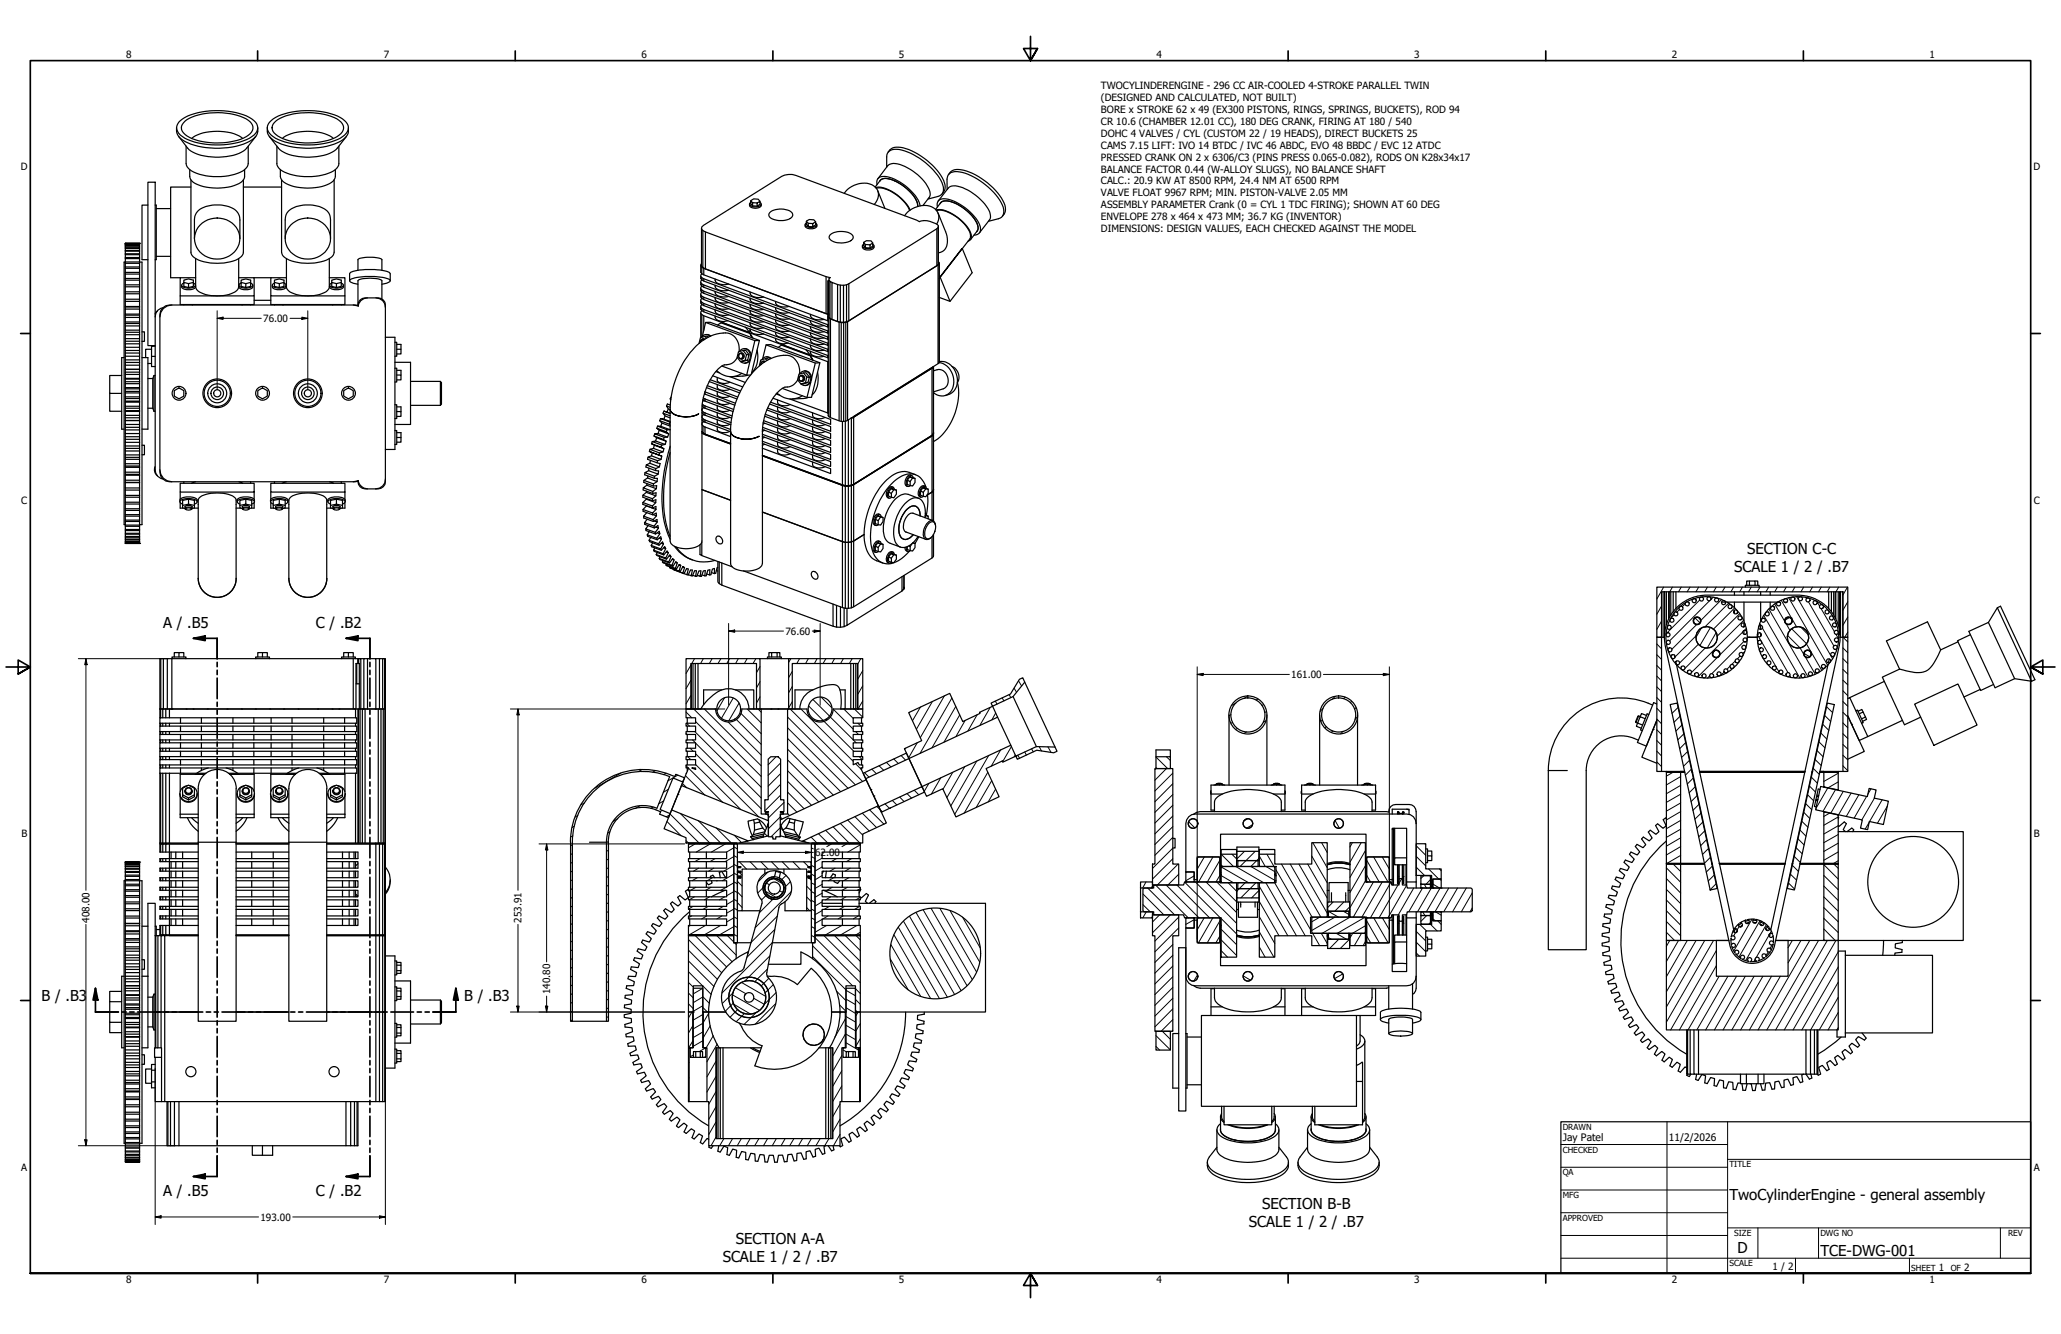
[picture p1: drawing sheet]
<svg xmlns="http://www.w3.org/2000/svg" width="864mm" height="559mm" viewBox="0 0 864 559" stroke-linecap="round" stroke-linejoin="round" font-family="sans-serif">
<defs><g id="words">
<g font-size="6.3">
<text x="732.1" y="232">SECTION C-C</text>
<text x="726.6" y="239.6">SCALE 1 / 2 / .B7</text>
<text x="68.3" y="262.9">A / .B5</text>
<text x="132.3" y="262.9">C / .B2</text>
<text x="17.4" y="419.4">B / .B3</text>
<text x="194.5" y="419.4">B / .B3</text>
<text x="68.3" y="501.1">A / .B5</text>
<text x="132.3" y="501.1">C / .B2</text>
<text x="724.7" y="502.8">TwoCylinderEngine - general assembly</text>
<text x="528.8" y="506.5">SECTION B-B</text>
<text x="523.3" y="514.1">SCALE 1 / 2 / .B7</text>
<text x="308.3" y="521">SECTION A-A</text>
<text x="728.1" y="524.9">D</text>
<text x="762.8" y="526.2">TCE-DWG-001</text>
<text x="302.8" y="528.5">SCALE 1 / 2 / .B7</text>
</g>
<g font-size="4.3">
<text x="654.8" y="477.8">Jay Patel</text>
<text x="699.3" y="478">11/2/2026</text>
</g>
<g font-size="4.2">
<text x="52.8" y="24.4">8</text>
<text x="160.8" y="24.4">7</text>
<text x="268.7" y="24.4">6</text>
<text x="376.7" y="24.4">5</text>
<text x="484.6" y="24.4">4</text>
<text x="592.6" y="24.4">3</text>
<text x="700.5" y="24.4">2</text>
<text x="808.5" y="24.4">1</text>
<text x="461.3" y="37.1">TWOCYLINDERENGINE - 296 CC AIR-COOLED 4-STROKE PARALLEL TWIN</text>
<text x="461.3" y="42.1">(DESIGNED AND CALCULATED, NOT BUILT)</text>
<text x="461.3" y="47.2">BORE x STROKE 62 x 49 (EX300 PISTONS, RINGS, SPRINGS, BUCKETS), ROD 94</text>
<text x="461.3" y="52.2">CR 10.6 (CHAMBER 12.01 CC), 180 DEG CRANK, FIRING AT 180 / 540</text>
<text x="461.3" y="57.2">DOHC 4 VALVES / CYL (CUSTOM 22 / 19 HEADS), DIRECT BUCKETS 25</text>
<text x="461.3" y="62.2">CAMS 7.15 LIFT: IVO 14 BTDC / IVC 46 ABDC, EVO 48 BBDC / EVC 12 ATDC</text>
<text x="8.8" y="71.4">D</text>
<text x="461.3" y="67.2">PRESSED CRANK ON 2 x 6306/C3 (PINS PRESS 0.065-0.082), RODS ON K28x34x17</text>
<text x="852" y="71.4">D</text>
<text x="461.3" y="72.3">BALANCE FACTOR 0.44 (W-ALLOY SLUGS), NO BALANCE SHAFT</text>
<text x="461.3" y="77.3">CALC.: 20.9 KW AT 8500 RPM, 24.4 NM AT 6500 RPM</text>
<text x="461.3" y="82.3">VALVE FLOAT 9967 RPM; MIN. PISTON-VALVE 2.05 MM</text>
<text x="461.3" y="87.3">ASSEMBLY PARAMETER Crank (0 = CYL 1 TDC FIRING); SHOWN AT 60 DEG</text>
<text x="461.3" y="92.3">ENVELOPE 278 x 464 x 473 MM; 36.7 KG (INVENTOR)</text>
<text x="461.3" y="97.3">DIMENSIONS: DESIGN VALUES, EACH CHECKED AGAINST THE MODEL</text>
<text x="110.3" y="134.9">76.00</text>
<text x="8.9" y="211.1">C</text>
<text x="852.2" y="211.1">C</text>
<text x="329.1" y="265.9">76.60</text>
<text x="541.1" y="284">161.00</text>
<text x="9" y="350.8">B</text>
<text x="852.2" y="350.8">B</text>
<text x="341.6" y="358.6">62.00</text>
<text x="37.5" y="386.5" transform="rotate(-90 37.5 386.5)">408.00</text>
<text x="218.6" y="386.5" transform="rotate(-90 218.6 386.5)">253.91</text>
<text x="230.6" y="416.4" transform="rotate(-90 230.6 416.4)">140.80</text>
<text x="8.9" y="490.5">A</text>
<text x="852.2" y="490.5">A</text>
<text x="109.2" y="511.3">193.00</text>
<text x="742.8" y="532">1 / 2</text>
<text x="812.4" y="532.6">1</text>
<text x="823" y="532.6">2</text>
<text x="52.8" y="537.5">8</text>
<text x="160.8" y="537.5">7</text>
<text x="268.7" y="537.5">6</text>
<text x="376.7" y="537.5">5</text>
<text x="484.6" y="537.5">4</text>
<text x="592.6" y="537.5">3</text>
<text x="700.5" y="537.5">2</text>
<text x="808.5" y="537.5">1</text>
</g>
<g font-size="3.5">
<text x="654.8" y="473.2">DRAWN</text>
<text x="654.8" y="482.8">CHECKED</text>
<text x="724.7" y="488.9">TITLE</text>
<text x="654.8" y="492.3">QA</text>
<text x="654.8" y="501.8">MFG</text>
<text x="654.8" y="511.4">APPROVED</text>
<text x="726.7" y="517.7">SIZE</text>
<text x="762.8" y="517.7">DWG NO</text>
<text x="841.4" y="517.7">REV</text>
<text x="724.7" y="530.4">SCALE</text>
<text x="800.9" y="532.6">SHEET</text>
<text x="817.4" y="532.6">OF</text>
</g>
</g></defs>
<!-- layer: Hatch (ANSI) -->
<g fill="none" stroke="#000" stroke-width=".42">
<path d="M696.2 253.9l-2 3.4M697.1 245.9l-2.9 5.1M700.8 245.9l-1.2 2M701.5 257.6l-1.5 1.5M703.8 255.3l-1.2 1.1M704.5 245.9l-1.2 2M706.2 252.9l-1.3 1.2M707.2 251.9l-.3 .2M708.2 245.9l-1.3 2M710.2 258.8l2.1 2.1M711.8 245.9l-1.2 2M712.2 251.3l-14.1 14.2"/>
<path d="M713.5 250l-.1 .2M715.5 245.9l-1.2 2M716.5 251.5l-16.9 17M717.9 250.2l-1 .9M719.1 245.9l-1.1 2M721.4 251.1l-8.7 8.8M722.8 245.9l-1.2 2M724.3 252.7l-9.9 9.9M726.4 245.9l-1.1 2M726.9 254.6l-9 9M728.9 257.1l-9.4 9.4M730.1 245.9l-1.1 2"/>
<path d="M730.6 259.9l-21.9 21.9M733.8 245.9l-1.1 2M737.5 245.9l-1.2 2M739 257.7l15.2 26.3M741.1 245.9l-1.1 2M741.2 255.1l16.4 28.4M743.6 253l4.2 7.3M744.8 245.9l-1.2 2M746.4 251.5l6.4 11.1M748.5 245.9l-1.2 2M749.5 250.4l16.3 28.2M749.8 258.7l-1.8 1.1"/>
<path d="M752.1 245.9l-1.1 2M752.9 249.9l15 26.1M755.8 245.9l-1.2 2M756.7 250.3l.3 .5M757.8 252.2l10.6 18.4M759.5 245.9l-1.2 2M761.4 252l1 1.9M763.1 255l5.6 9.6M763.1 245.9l-1.1 2M766.8 245.9l-1.2 2M770.4 245.9l-1.1 2M774.1 245.9l-1.9 3.3"/>
<path d="M774.3 252.1l-2.1 3.5M774.3 258.4l-2.1 3.5M289.5 278.6l-2 3.5M291 275.9l-1.1 2M294.7 275.9l-1.1 2M298.4 275.9l-1.2 2M302.1 275.9l-1.2 2M305.7 275.9l-1.2 2M309.4 275.9l-1.2 2M313.1 275.9l-1.2 2M316.7 275.9l-1.2 2M318.5 279.2l-1.5 2.6"/>
<path d="M331.4 275.9l-.9 1.6M335 275.9l-1.1 2M338.7 275.9l-1.1 2M342.4 275.9l-1.2 2M346.1 275.9l-1.2 2M349.7 275.9l-1.1 2M353.4 275.9l-1.2 2M357.1 275.9l-1.2 2M360.7 275.9l-1.2 2.2M694.2 278.8l2 1.9M694.2 274.3l2 1.9M694.2 269.7l2 2.1"/>
<path d="M696.2 266.6l-.2 .4 .2 .3M696.2 260.2l-2 3.5M698.4 269.6l-.1 .1M699.6 273l-.3 .3M701.2 275.8l-.4 .4M703.1 278.4l-.3 .4M710.6 266.4l-8.7 8.8M710.9 261.6l-10.4 10.4M711.6 269.9l-7.9 7.9M712.9 263.1l-2.3 3.9M714.6 271.4l-8.6 8.6M716.7 262.8l-4.4 7.6"/>
<path d="M718.4 272.6l-.8 1.3M719.1 265l-3.7 6.4M719.6 275.3l-8.2 8.3M724.9 279l-1.3 1.4M727.1 276.9l-1.5 1.4M729.2 274.8l-1.2 1.2M730.3 264.7l-9.8 9.7M730.8 268.7l-13.5 13.5M731 273l-.8 .7M731.7 263.3l-.8 .8M732.1 267.4l-.2 .2M736.4 265.9h.1"/>
<path d="M736.9 266.6l8.5 14.8M737.4 261.2l.4 .7M738.5 263.1l10.7 18.7M748.4 261.2l1.6 2.8M749 266.1l5.2 5.2M750.8 263.4l6.2 6.2 6.3 11.2M754.3 271.4l1.5 2.7M754.5 262.6l3.2 3.3M756 273.7l2.3 1.4M756.4 275.1l4.2 7.3M769.2 272l.3 .4M769.3 265.7l1.1 1.9"/>
<path d="M772.2 275.9l2.1 2M772.2 271.4l2.1 2M772.3 267l2 1.9M774.3 264.8l-1.3 2.2M287.5 298.3l2.4 2.4M289.5 285l-2 3.5M289.5 291.3l-2 3.5M290.7 297l28.3 28.2M295.1 297l23.9 23.8M299.7 297l.1 .2M303.6 292.3l-3.2 5.5M307.2 292.4l-4.9 8.5"/>
<path d="M309.7 294.5l-4.3 7.4M310.5 298.8l8.5 8.5M313.1 297l5.9 5.8M317.6 297l1.4 1.3M318.5 285.6l-1.5 2.6M318.5 291.9l-1.5 2.6M331.1 297l30.3 30.3M332 281.2l-1.5 2.6M332 287.6l-1.5 2.6M332 293.9l-1.5 2.6M335.6 297l21.9 21.9M338.8 295.7l6.1 6.1"/>
<path d="M340.6 293l7 7M344.1 292l4.5 4.5M349.1 297.1l8.4 8.3M353.6 297l3.9 3.9M358 297l3.5 3.4M361.5 280.9l-2 3.5M361.5 287.3l-2 3.5M361.5 293.6l-2 3.4M385.7 296.2l-3.4 5.7M390.7 293.8l-6.7 11.7M395.7 291.5l-10.1 17.5M398.8 292.4l-13.3 23.2"/>
<path d="M400.5 295.9l-10 17.3M402.1 299.5l-6.6 11.4M409.4 299.4l-3.8 6.8M414.9 296.4l-4.3 7.4M417.1 293.7l.7 1.3M417.2 298.7l-1.6 2.9M419.9 292.4l.8 1.2M422.8 291l.7 1.2M424.9 288.3l1.1 1.7M426.8 285.2l1.3 2.1M515.8 299.3l-.8 .5M517.8 294.5l-1.7 1"/>
<path d="M522.9 291.6l-1.8 1M527.1 292.8l-.7 .4M529.5 295.1l-.7 .4M530.7 298.1l-.8 .4M554.4 296.8l-1.3 1.2M559.4 291.7l-1 1.1M563.6 292l-.6 .7M566.4 293.8l-.6 .5M568.2 296.4l-.6 .7M694.2 296.7l2 2M694.2 292.2l2 2M694.2 287.7l2 2"/>
<path d="M694.2 283.2l2 2M703.1 296.4l-2.5 2.4M705.4 280.6l-.2 .3M708.2 282.3l-.2 .2M716.4 283.1l-.9 .9M722.5 281.5l-1.5 1.5M745.9 282.3h.1M749.9 283l.5 .7M764.6 299.7l2.5 2.5M765.4 296l2.5 2.5M772.2 298.4l2.1 2M772.2 293.9l2.1 1.9"/>
<path d="M772.2 289.4l2.1 2M772.2 284.9l2.1 2M772.2 280.4l2.1 2M287.5 307.3l.4 .4M287.7 303l1.2 1.2M288.2 316.9l1.2 1.3M289.2 313.4l1.2 1.3M290.2 309.9l1.2 1.2M291.1 306.5l27.9 27.8M291.5 315.7l26.4 26.4M291.5 311.3l27.5 27.5M291.5 302.3l27.5 27.5"/>
<path d="M305.1 302.5l13.9 13.8M308.5 301.4l10.5 10.4M325.2 317l-3.3 3.4M327.1 319.6l-5.2 5.2M330 318.3l16.1 16.2M330 313.8l19.2 19.3M330 309.3l22.2 22.3M330 304.9l25.3 25.3M330 300.4l28.4 28.3M345.3 302.2l12.5 12.5M347.9 300.4l9.6 9.5M357.5 309.9l1.3 1.2"/>
<path d="M358.5 319.9l2.4 2.4M358.5 306.5l1.2 1.2M359.5 303l1.2 1.2M360 316.9l1.3 1.3M361 313.4l.5 .5M371.4 319.3l1.9 1.9M374.5 317.9l1.9 1.9M377.6 316.5l1.8 1.9M379.3 313.4l-.2 .5M384.4 311.1l-3.7 6.3M404.4 301.8l-3.8 6.7M409.3 318.8l-10.9 18.8"/>
<path d="M414.3 316.5l-14.3 24.6M419.3 314.1l-3.9 6.8M423.8 312.7l-3.7 6.4M425.4 316.2l-.4 .8M426.5 316.4l.7 1.2M429.4 315l.7 1.3M432.2 313.7l.8 1.3M435.4 312.7l1 1.9M439.1 312.9l1.3 2.3M484.4 317.1l4.9 4.8M488.8 317l1.6 1.6M516.5 302.6l-.6 .4"/>
<path d="M518.5 305.1l-.7 .4M522.4 306.6l-1.1 .6M530.4 301.9l-1.1 .6M554.1 301.6l-.6 .6M555.8 304.4l-.6 .5M558.5 306.2l-.7 .6M562.8 306.3l-1 1M568.7 300.4l-.9 1M694.2 319.2l2 1.9M694.2 314.6l2 2.1M694.2 310.2l2 2M694.2 305.7l2 2"/>
<path d="M694.2 301.2l2 2M704 300l-2.6 2.6M704.7 303.7l-2.5 2.6M705.5 307.4l-2.5 2.5M706.3 311.1l-2.5 2.5M707.1 314.8l-2.5 2.5M707.9 318.5l-2.5 2.5M760.6 318.2l2.5 2.5M761.4 314.5l2.5 2.5M762.2 310.8l2.5 2.5M763 307.1l2.5 2.5M763.8 303.4l2.5 2.5"/>
<path d="M772.2 316.4l2.1 1.9M772.2 311.8l2.1 2M772.2 307.3l2.1 2.1M772.2 302.8l2.1 2.1M244.9 336.3l-1.4 .8M260.1 323.8l-10.8 6.3M268.2 337.5l-1.9 1.1M268.9 322.4l-1.4 .8M273.6 338.1l-.9 .5M274.6 322.8l-1.1 .7M277.5 339.5l-.9 .5M278.1 335.5l-2.1 1.2"/>
<path d="M279 323.9l-.9 .6M280 330.6l-2.1 1.3M284 324.7l-4.2 2.4M285.9 328.2l1.9 1.8M286.4 327l-.6 .4M287.2 324.9l8.1 8.2M287.5 320.7l15.3 15.4M291.5 320.2l18.9 18.9M320.7 335l-.2 .2M327.1 333.1l-6.6 6.6M327.1 328.5l-5.2 5.3M327.1 324l-5.2 5.3"/>
<path d="M328.5 336.2l-6.5 6.4M330 327.3l10 10M330 336.3l3.9 3.9M330 331.8l6.9 7M330 322.8l13.1 13.1M362.3 323.7l1.8 1.8M364.4 339.2l6 6M365.3 322.2l1.9 1.9M367.4 337.8l2.3 2.2M368.4 320.8l1.9 1.8M370.8 336.7l1.9 1.9M373.9 335.3l1.9 1.9"/>
<path d="M377 333.9l1.8 1.9M380 332.4l2 1.9M383.1 331l1.9 1.9M386.1 329.6l.5 .4M389.2 328.2l-1.9 3.3M394.2 325.8l-3.9 6.8M399.2 323.5l-4 7.1M404.2 321.2l-7.5 12.9M413.9 323.5l-9.8 17.1M415.5 327l-6.4 11.2M417.2 330.5l-3.1 5.4M484.3 321.9l-.4 .4"/>
<path d="M484.4 321.6l.4 .3M488.8 321.9l-4.9 4.9M491.4 337.3l-7.5 7.5M491.4 332.8l-7.5 7.5M491.4 328.3l-7.5 7.6M491.4 323.8l-7.5 7.5M698.8 323.2l-.4 .3M701 323.5l-2.8 1.6M703.3 323.2l-.4 .3M704.2 340l-6 3.5M704.2 336.4l-6 3.4M704.2 332.7l-6 3.4"/>
<path d="M704.2 329l-6 3.5M704.2 325.3l-6 3.5M708.7 322.2l-2.5 2.5M709.5 325.9l-2.5 2.5M710.3 329.6l-2.5 2.5M711.1 333.2l-2.5 2.6M711.9 336.9l-2.5 2.6M756.6 336.6l2.5 2.6M757.4 332.9l2.6 2.6M758.2 329.2l2.5 2.6M759 325.6l2.6 2.5M759.8 321.9l2.5 2.5"/>
<path d="M764.5 323.5l-.3 .2M765.9 330.1l-5 8.5M766.1 323.2l-.4 .3M769.1 330.8l-5.3 9.1M770.3 327.5l-4.3 2.5M770.3 323.9l-6.1 3.4M772.2 320.8l2.1 2M772.4 331.5l-5.3 9.1M775.7 332.2l-5.3 9.1M778.9 332.9l-5.3 9.1M782.1 333.6l-5.2 9.1M784 330.5l-1.4 2.2"/>
<path d="M785.4 334.3l-5.2 9.1M788.7 335l-5.3 9.1M790.8 337.7l-4.1 7.1M239.8 357.6l-.7 .4M239.8 353.9l-.7 .4M240 350.1l-.8 .5M240.6 346.1l-.9 .5M242.1 341.6l-1.1 .7M255 359.9l-.9 .4M255 356.2l-.9 .4M255 352.5l-.9 .5M255.6 348.4l-1 .6"/>
<path d="M258.9 342.9l-2 1.1M279.5 344.1l5.9 6M280.5 341.4l-1.3 .7M280.7 340.9l12.2 12.2M285.1 340.7l12.3 12.4M287.5 352.2l1 .9M289.1 353.1l-.4 .4M291.3 353.5l-2.8 1.7M292.6 343.8l9.3 9.3M293.3 359.7l-2.2 1.2M293.6 353.1l-.5 .4M298 353.1l-6.3 3.8"/>
<path d="M299.7 359.7l-2.2 1.2M300.2 346.8l6.3 6.3M302.5 353.1l-.4 .4M304 353.5l-5.9 3.4M307 353.1l-.4 .4M307.5 358.8l-3.7 2.1M307.5 355.2l-3.1 1.7M307.5 358.4l1.5 .8M307.5 354.7l1.5 .9M307.7 349.9l3 3M320.3 349l1.2 1.3M321.2 341l.7 .7"/>
<path d="M321.6 345.8l.3 .4M327 346.7l-3.9 3.8M327 342.2l-5 4.9M327 346.8l1.2 1.1M327 342.3l.8 .7M328.2 340.9l-.1 .1M330 340.7l.8 .9M336.8 352l.6 .7M339.9 350.6l2.4 2.5M340 358.8l.8 .5M340 355.2l.8 .4M341.1 359.4l.4 .3"/>
<path d="M342.1 353.5l-.6 .4M342.9 349.2l3.9 3.9M343 353.1l-.5 .4M344.5 359.5l-3 1.7M345.9 347.8l5.4 5.3M347.4 353.1l-.4 .4M348.4 353.5l-1.9 1.1M349.1 346.3l6.7 6.8M350.5 359.7l-2.2 1.2M351.9 353.1l-.4 .4M352.1 344.9l8.2 8.2M354.8 353.5l-2 1.1"/>
<path d="M355.2 343.5l6.3 6.3M356.4 353.1l-.4 .4M356.8 359.7l-2.2 1.2M358.2 342.1l6 6M360.5 353.9l-5.3 3M361.3 340.6l6 6M491.4 359.7l-8.5 8.5M491.4 355.3l-8.5 8.5M491.4 350.8l-7.5 7.5M491.4 346.3l-7.5 7.5M491.4 341.8l-7.5 7.5M498.1 344.2l2.5 2.6"/>
<path d="M504.6 359l-3 5.1M508.3 359l-6.1 10.4M511.7 357.8l5.1 5.2M516.2 357.8l2 2M521.5 356.6l-3.2 3.2M522.7 343l-1.4 .8M524.8 345.5l-2.4 1.4M526 356.6l-6.4 6.4M527.5 359.6l-3.4 3.4 10.1 5.7M527.7 358.6l2.5 4.4M530.9 357.8l2.9 5.2M549.7 358.6l6.4 11.2"/>
<path d="M550.1 353l6 10.5M553.8 353l2.3 4.1M559.4 343.7l1.8 3.2M566.7 353l-1 1.8M570.4 353l-4.7 8.2M572.1 356.3l-6.4 11.2M575.6 359l6 10.4M579.2 359l3 5M593.4 358.7l4 4M593.4 354.3l4 4M597.1 353.4l.3 .4M704.2 358.3l-5.8 3.4"/>
<path d="M704.2 354.6l-6 3.5M704.2 351l-6 3.5M704.2 347.3l-6 3.5M704.2 343.7l-6 3.5M712.7 340.7l-2.5 2.5M713.5 344.4l-2.5 2.5M714.3 348l-2.5 2.6M715.1 351.7l-2.5 2.6M715.9 355.4l-2.5 2.5M716.7 359.1l-2.5 2.5M751.8 358.8l2.6 2.5M752.6 355.1l2.5 2.5"/>
<path d="M753.4 351.4l2.6 2.5M754.3 347.7l2.4 2.6M755 344l2.6 2.5M755.8 340.3l2.5 2.5M766.6 340.6l-2.4 1.4M770.3 356.9l-6.1 3.5M770.3 353.2l-6.1 3.5M770.3 349.6l-6.1 3.4M770.3 345.9l-6.1 3.5M770.3 342.2l-6.1 3.5M783.2 344.6l-1.6 2.7M239.8 379.5l-.7 .5"/>
<path d="M239.8 375.9l-.7 .5M239.8 372.2l-.7 .5M239.8 368.6l-.7 .4M239.8 364.9l-.7 .4M239.8 361.2l-.7 .5M255 378.1l-.9 .6M255 374.5l-.9 .5M255 370.8l-.9 .5M255 367.2l-.9 .4M255 363.5l-.9 .5M290.4 379.7l-1.9 1.1M291 375.7l-2.2 1.2"/>
<path d="M291.6 371.7l-2.2 1.2M292.2 367.7l-2.2 1.2M292.7 363.7l-2.1 1.2M296.7 379.7l-2.1 1.2M297.3 375.7l-2.2 1.2M297.9 371.7l-2.2 1.2M298.5 367.7l-2.1 1.2M299.1 363.7l-2.2 1.2M303.1 379.7l-2.2 1.2M303.7 375.7l-2.2 1.2M304.3 371.7l-2.2 1.2M307.5 377.1l-3 1.8"/>
<path d="M307.5 373.5l-3 1.7M307.5 369.8l-3 1.7M307.5 366.1l-4.8 2.8M307.5 362.5l-4.2 2.4M307.5 376.7l1.5 .9M307.5 373.1l1.5 .8M307.5 369.4l1.5 .8M307.5 365.7l1.5 .9M307.5 362l1.5 .9M309 369.2l2 2M309 378.1l2 2M309 373.6l2 2.1"/>
<path d="M309.1 364.7l.2 .3M309.5 365l.2 .4M309.7 363l-.2 .4M309.8 365.4l1.2 1.2M309.8 361l3 3M310.2 367l-1.2 .7M314.3 361l3 3M318.8 361l3 3M320.7 370.9l-3.1 3.1M320.8 373.4l4.4 2.5M321.1 369.9l1.4 .7M321.4 374.6l-2.3 2.4"/>
<path d="M321.8 365.3l-4 4M323.3 361l3 3M324.2 368l3.8 2.2M324.6 376l-6.5 6.4M324.6 367l-1.2 1.2M326.5 365.1l-.2 .2M326.6 373.1l1.4 .8M327.8 361l3 3M329.4 366.7l-2.3 2.3M331.2 369.4l-2.7 2.7M331.6 373.4l-15.2 15.2M332.3 361l3 3"/>
<path d="M336.7 361l2.1 2M338 371.2l2 2M338 375.7l2 2M338 366.7l.6 .6M339 367.8l1 .9M339.2 363.4l.7 .7M339.3 365l.2 .4M339.7 363l-.2 .4M340 377.1l1.5 .9M340 373.4l1.5 .9M340 369.8l1.5 .8M340 366.1l1.5 .9"/>
<path d="M340 362.5l1.5 .8M340 367l-1.2 .7M344.5 377.8l-3 1.7M344.5 374.1l-3 1.8M344.5 370.5l-3 1.7M344.5 366.8l-3 1.8M344.5 363.2l-3 1.7M347.5 379.7l-2.1 1.2M348.1 375.7l-2.2 1.2M348.7 371.7l-2.2 1.2M349.3 367.7l-2.1 1.2M349.9 363.7l-2.2 1.2"/>
<path d="M353.9 379.7l-2.2 1.2M354.5 375.7l-2.2 1.2M355.1 371.7l-2.2 1.2M355.7 367.7l-2.2 1.2M356.2 363.7l-2.1 1.2M360.2 379.7l-2.1 1.2M360.5 375.9l-1.9 1M360.5 372.2l-1.3 .7M360.5 368.6l-.6 .3M360.5 364.9h-.1M478.9 379l3.1 3M478.9 374.5l8.8 8.7"/>
<path d="M480.2 369.4l-1.4 2.6M480.9 372l11.3 11.2M482.9 371.2l-.5 .8M484.2 370.7l13.7 13.8M488.6 370.7l13.8 13.8M493.1 370.7l13.8 13.8M493.6 361.9l-8.7 8.8M493.9 366.2l-4.5 4.5M496.4 369.5l15 15M496.9 365.3h.1M500.4 366.9l-3.5 2M500.9 369.4l17.3 17.4"/>
<path d="M505.3 369.4l12.9 12.9M509.8 369.4l8.4 8.4M511.2 360.3l-5.3 9.1M511.2 366.6l-1.7 2.8M511.7 362.3l.6 .7M511.7 366.8l5.1 3M511.8 363.2l11.4 6.6M514.6 369.8l3.6 3.5M517.8 363l11.7 6.8M521.8 369.8l-3.5 3.5M526.3 369.8l-6.4 6.3M527.5 373.1l-3.1 3"/>
<path d="M527.7 377.6l8.2 14.4M527.7 371.3l11.9 20.7M530.4 369.8l12.8 22.2M530.5 363l3.7 2.1M534.1 369.8l12.8 22.2M534.7 364.4l14.4 25M537 361.9l12.8 22.3M540.6 361.9l12.9 22.3M544.3 361.9l11.8 20.6M547.9 361.9l8.2 14.3M558.6 377.8l-2.3 2.4M563.1 377.8l-3.8 3.9"/>
<path d="M565.5 379.9l-1.7 1.8M572.1 362.6l-6.4 11.3M572.1 369l-6.4 11.2M572.6 366.6l1.7 2.8M572.6 360.3l5.3 9.1M575.5 369.4l-8.4 14.8M579.2 369.4l-8.5 14.8M582.9 369.4l-8.7 15.1M585.6 369.1l.5 .3M585.8 370.7l-8 13.8M587.4 368l-1.2 2M587.7 368.5l.5 .3"/>
<path d="M589.4 370.8l-7.9 13.7M592.4 372l-6.5 11.2M593.4 363.2l3.5 3.5M596.1 372l-5.8 10M596.6 366.8l-1.2 1.2M596.8 370.5l.9 1.5M598.6 364l4.3 4.2M599.4 368.5l-1.9 1.9M599.8 372l-5.8 10M599.9 369.7l.5 .5M600.4 370.3l2.8 1.7M603.1 368.2l.8 .5"/>
<path d="M603.1 364l.8 .7M603.4 372l-5.7 10M607.1 372l-5.8 10M610.7 372l-5.7 10M614.4 372l-5.8 10M616.9 374l-4.6 8M698.2 377l6 6M698.2 372.6l6 5.9M698.2 368l6 6.1M698.2 363.5l6 6.1M700.1 361.7l.1 .2M701.1 361.9l3.1 3.2"/>
<path d="M703.7 361.7l.2 .2M717.5 362.8l-2.6 2.5M718.3 366.5l-2.5 2.6M719.1 370.2l-2.6 2.5M749.4 369.9l2.6 2.5M750.3 366.2l2.5 2.5M751 362.5l2.6 2.5M764.2 375.7l6.1 6M764.2 371.2l6.1 6M764.2 366.7l6.1 6M764.2 362.2l6.1 6M766.1 361.7l.1 .2"/>
<path d="M768.4 361.9l1.9 1.8M769.7 361.7l.2 .2M770.3 360.6l-2 1.1M239.8 397.9l-.7 .4M239.8 394.2l-.7 .5M239.8 390.5l-.7 .5M239.8 386.8l-.7 .5M239.8 383.2l-.7 .5M255 396.5l-.9 .4M255 392.8l-.9 .5M255 389.2l-.9 .4M255 385.5l-.9 .5"/>
<path d="M255 381.8l-.9 .5M288.5 398l12.2 12.3M288.5 393.6l14 13.9M289.2 387.7l-.7 .4M289.8 383.7l-1.3 .7M290.3 391.7l.1 .2M291.3 391.9l13.2 13.2M294 391.7l.1 .2M295.6 387.7l-6.9 4M295.8 391.9l11 11M296.2 383.7l-2.2 1.2M297.6 391.7l.2 .2"/>
<path d="M300.4 391.9l8.1 8.2M301.3 391.7l.1 .2M301.9 387.7l-6.9 4M302.5 383.7l-2.1 1.2M304.8 391.9l2.6 2.6M305 391.7l.1 .2M307.5 388.2l-6.1 3.5M307.5 384.5l-3 1.7M307.5 380.8l-3 1.7M307.5 391.4l1.5 .8M307.5 387.7l1.5 .9M307.5 384l1.5 .9"/>
<path d="M307.5 380.4l1.5 .9M307.8 394.9l.7 .7M323.6 394.9l-21 21M324.6 389.4l-11.7 11.7M325.6 383.9l-11 10.9M338 380.2l1.3 1.3M340 391.8l1.5 .9 19 19M340 388.1l1.5 .9M340 384.5l1.5 .8M340 380.8l1.5 .8M340.5 396.2l16.8 16.7M341.6 391.7l.2 .2"/>
<path d="M344.5 385.1l-3 1.7M344.5 381.4l-3 1.8M345.2 391.9l15.3 15.3M345.3 391.7l.1 .2M346.4 387.7l-4.9 2.8M347 383.7l-2.2 1.2M349 391.7l.1 .2M349.7 391.9l10.8 10.8M352.6 391.7l.2 .2M352.7 387.7l-6.9 4M353.3 383.7l-2.1 1.2M354.2 391.9l6.3 6.3"/>
<path d="M356.3 391.7l.1 .2M358.7 391.9l1.8 1.8M359.1 387.7l-6.9 4M359.7 383.7l-2.2 1.2M360 391.7l.1 .2M360.5 390.5l-2 1.2M373.3 395.7l12.5 21.6M374.6 391.6l15.4 26.7M376.4 388.4l17.2 29.9M378.6 385.9l18.3 31.7M381.1 383.9l18.9 32.7M383.9 382.3l18.8 32.7"/>
<path d="M386.8 381.1l18.4 31.8M390.1 380.5l17.3 29.8M393.8 380.5l15.4 26.7M398.1 381.4l12.4 21.6M403.4 384.2l7.3 12.9M480.3 382l-1.4 2.5M482.9 383.9l-.4 .6M485.9 383.2l-3 3M490.4 383.2l-7.5 7.5M491.4 395.7l-7.5 7.5M493.9 388.7l-10 10M493.9 384.2l-10 10"/>
<path d="M500.4 385.3l-3.5 1.9M504.6 384.5l-3 5M508.2 384.5l-6 10.5M511.2 385.7l-5.4 9.3M511.2 392l-1.7 3M511.7 398.2l2.6 2.7M511.7 393.7l6.5 6.5M511.7 389.3l6.5 6.4M511.7 384.7l6.5 6.5M527.7 396.7l2.4 4.2M527.7 390.3l6.1 10.6M527.7 384l6.5 11.2"/>
<path d="M550 391l3 5.1M553 384.2l-3.3 1.9M553.7 391l2.4 4.2M556.5 393.4l-.2 .2M556.6 381.8l4.2 2.4M556.6 392.7l1.2 .7M559.4 384.2l-9.7 5.6M559.9 391l4.3 2.4M561 393.4l-3.9 3.9M562.9 381.7l2.2 1.3M565.5 393.4l-3.9 3.9M565.7 384.2l-11.7 6.8"/>
<path d="M566.8 391l-1.1 1.9M570.5 391l-3 5.1M571.9 384.2l-11.6 6.8M572.1 394.4l-.9 1.7M572.1 387.8l-5.4 3.2M572.6 392l1.8 3M572.6 385.7l5.4 9.3M575.6 384.5l6.1 10.5M579.2 384.5l3 4.9M585.6 383.8l.5 .3M587.7 385l.5 .3M593.4 399.2l1.3 1.3"/>
<path d="M593.4 394.7l4 4M593.4 390.1l4 4M594.9 387.2l2.8 2.8M596.1 382l.9 1.5M597.8 383.5l-2.4 2.5M599.4 386.5l-.7 .6M599.4 387.2l2.8 2.8M599.9 383.2l.5 .5M600.4 385l1.2 .7M601.5 382l2.4 1.3M602.4 385.7l1.5 1.5M616.9 380.4l-1 1.6"/>
<path d="M698.2 390.5l3.5 3.5M698.2 386l6 6M698.2 381.5l6 6M699.6 394l-1.4 2.4M703.3 394l-5.1 8.8M707 394l-8.8 15.1M710.7 394l-12.5 21.5M714.3 394l-16.1 27.8M718 394l-19.8 34.2M719.2 398.1l-19.2 33.3M725.6 393.4l-.3 .6M727.2 390.7l-.8 1.3"/>
<path d="M728.7 388.1l-.8 1.4M729.8 386.2l-.3 .5M734.1 385l-7.6 13.3M737.5 385.6l-8.8 15.3M740.2 387.3l-8.7 15.1M740.9 398.7l-.9 1.5M741.3 391.7l-5.5 9.5M742.3 390l-.7 1.2M742.6 395.8l-.9 1.5M751 394l-1.8 3M754.6 394l-5.4 9.4M758.3 394l-21.6 37.4"/>
<path d="M762 394l-21.7 37.4M764.2 393.6l.3 .4M764.2 389.1l4.8 4.9M764.2 384.7l6.1 6M764.2 380.2l6.1 5.9M765.7 394l-21.7 37.4M769.3 394l-21.7 37.4M770.3 398.7l-19 32.7M239.8 419.9l-.7 .4M239.8 416.2l-.7 .5M239.8 412.6l-.7 .4M239.8 408.9l-.7 .4"/>
<path d="M239.8 405.2l-.7 .4M239.8 401.5l-.7 .5M255 418.5l-.9 .5M255 414.8l-.9 .5M255 411.2l-.9 .4M255 407.5l-.9 .5M255 403.9l-.9 .4M255 400.2l-.9 .4M288.5 416l2 2M288.5 411.5l2 2M288.5 407l5.9 5.9M288.5 402.5l10.7 10.8"/>
<path d="M294.4 417.6l-3.9 2.4M294.4 414l-3.9 2.3M294.5 417.5l2.7 2.8M294.5 413l3.5 3.6M307 416.8l11.3 6.4M307.2 415.8l-4.5 4.5M308.2 413.8l4.4 2.5M310.7 411.5l10.2 5.9M315.8 418.1l4.4 2.6M321.6 406l-5.4 5.2M322.1 409.8l-3.1 3.2M322.6 400.4l-10.8 10.8"/>
<path d="M324 412.5l-3.4 3.4M325.2 415.8l-5 5M340.5 400.7l14 14M350.5 415.2l4 4M354.5 418.5l4 2.3M354.5 414.8l4 2.3M358.5 418.7l2 2M358.5 414.1l2 2.1M373.1 401.7l7.4 12.8M491.4 409.1l-7.5 7.5M491.4 404.7l-7.5 7.5M491.4 418.1l-7.5 7.5"/>
<path d="M491.4 413.6l-7.5 7.5M491.4 400.2l-7.5 7.5M498.5 407.6l-.5 .8M501.8 408.4l-1.5 2.5M521 408.8l3 1.8M562.6 408l-3.4 2M719.2 404.5l-15.5 26.9M720.3 408.9l-13 22.5M724 408.9l-13 22.5M727.6 408.9l-12.9 22.5M731.3 408.9l-12.9 22.5M735 408.9l-13 22.5"/>
<path d="M735.5 401.6l-.6 1.2M738.7 408.9l-13 22.5M742.3 408.9l-12.9 22.5M746 408.9l-13 22.5M770.3 405.1l-15.3 26.3M770.3 411.4l-11.6 20M770.3 417.8l-8 13.6M239.8 427.2l-.7 .5M239.8 423.5l-.7 .5M255 425.8l-.9 .5M255 422.1l-.9 .6M288.5 420.5l2 2"/>
<path d="M289.4 438.9l-.2 .1M289.9 423.9l-1.4 2.5M290.3 429.8l-1.8 3M290.3 436.1l-1.8 3M294.4 436l-3.9 2.3M294.4 432.3l-3.9 2.3M294.4 428.7l-3.9 2.3M294.4 425l-3.9 2.3M294.4 421.3l-3.9 2.3M294.5 422l1.9 1.9M295.7 438.9l-2.7 1.6M297 424.4l-2.3 3.9"/>
<path d="M297.6 429.6l-2.9 5.1M298.9 433.8l-3 5.1M300.5 437.3l-4.3 7.5M306.1 421.3l-2.1 2.2M307.3 420.2l-1.1 1.1M307.6 420.8l6.9 4M309.1 422.9l-3.2 3.2M311.9 424.6l-3.4 3.3M316.8 424.2l-5 4.9M325 420.4l-8.5 8.6M351.8 420.9l2.7 2.7M352.2 423.9l-.2 .5"/>
<path d="M353.3 439.8l1.3 .8M354.2 426.8l-4.4 7.7M354.2 433.2l-5.2 9.1M354.5 436.8l5.2 3.1M354.5 433.2l4 2.3M354.5 429.5l4 2.3M354.5 425.8l4 2.3M354.5 422.1l4 2.4M358.5 423.2l.8 .7M359.6 423.9l-.9 1.5M360.5 428.8l-1.8 2.9M360.5 435.1l-1.8 3"/>
<path d="M484.4 438.3l1.5 1.6M484.4 433.8l6 6M487 432l3.4 3.4M491.4 431.6l-.4 .4M491.4 427.1l-4.9 4.9M491.4 422.6l-7.5 7.5M770.3 424.1l-4.3 7.3M770.3 430.5l-.6 .9M288.7 445.1l-.2 .4M288.7 451.4l-.2 .4M288.7 457.8l-.2 .4M290.6 441.9l-1.4 .8"/>
<path d="M295.7 442.6l-.6 .3M300 444.6l-3.8 6.5M300 451l-3.8 6.5M300 457.3l-3 5.2M352.7 442.2l-3.7 6.4M352.7 448.5l-3.7 6.5M352.7 454.9l-3.7 6.4M358.4 442.8l.3 .1M360.5 441.5l-.3 .3M360.5 447.8l-.3 .4M360.5 454.2l-.3 .3M300 463.7l-3 5.2"/>
<path d="M300 470l-3 5.2M300 476.4l-2.1 3.5M303.3 476.9l-1.7 3M307 476.9l-1.8 3M310.6 476.9l-1.7 3M314.3 476.9l-1.7 3M318 476.9l-1.8 3M321.6 476.9l-1.7 3M325.3 476.9l-1.7 3M329 476.9l-1.7 3M332.7 476.9l-1.8 3M336.3 476.9l-1.7 3"/>
<path d="M340 476.9l-1.7 3M343.7 476.9l-1.8 3M347.3 476.9l-1.7 3M352 462.5l-3 5.2M352 468.8l-3 5.2M352 475.2l-2.8 4.7M352.7 461.2l-.1 .3M360.5 460.5l-.3 .4"/>
</g>
<!-- layer: Visible (ANSI) -->
<g fill="none" stroke="#000" stroke-width=".51">
<path d="M74 53.5a5.3 5.3 0 0 0 3.5 5.7 33.3 33.3 0 0 0 27 0l1-.6a4.7 4.7 0 0 0 2.5-5.1M74.9 51.2a20.5 20.5 0 0 1 13.4-4.8 30 30 0 0 1 17.2 3.4 4 4 0 0 1 2.5 3.7 4 4 0 0 1-2.5 3.7 32.2 32.2 0 0 1-22.4 2.7 12.3 12.3 0 0 1-8.7-4.8 3.1 3.1 0 0 1 .5-3.9zM74.9 57.1l3.7 4.9a16.4 16.4 0 0 0 11.6 3.8 18.1 18.1 0 0 0 13.2-3.8l3.8-4.9M77.5 50.7a27.1 27.1 0 0 1 20.5-2.8 10.6 10.6 0 0 1 7.8 4.6 3.9 3.9 0 0 1-2.7 4.8 29.1 29.1 0 0 1-24.7-.3 3.5 3.5 0 0 1-.9-6.3zM80.3 58a20.5 20.5 0 0 1 16.5-2.4l3.3 1.3 1.6 1.1M112 53.5a5.9 5.9 0 0 0 4.6 6.3 33.8 33.8 0 0 0 26-.6l1-.6a4.8 4.8 0 0 0 2.4-5.1M112.8 57.1l3.8 4.9a16 16 0 0 0 11.6 3.8 18.1 18.1 0 0 0 13.2-3.8l3.8-4.9M112.9 51.2a20.1 20.1 0 0 1 13.3-4.8 30.1 30.1 0 0 1 17.4 3.4 4 4 0 0 1 2.4 3.7 4 4 0 0 1-2.4 3.7 31 31 0 0 1-20.9 3 14.7 14.7 0 0 1-10.3-5.1 3.3 3.3 0 0 1 .5-3.9zM115.6 50.7a27.2 27.2 0 0 1 21.9-2.4 8 8 0 0 1 6.5 4.8 6 6 0 0 1-5.2 5.3 29.6 29.6 0 0 1-22.4-1.4 3.5 3.5 0 0 1-.8-6.3zM118.4 58a19.8 19.8 0 0 1 15-2.6l3.8 1.1 2.4 1.5M62 76.3h3v68.5h-3zM78 61.2v7.3a6.5 6.5 0 0 0 5.6 4.5 24.3 24.3 0 0 0 18.9-1.9 3.5 3.5 0 0 0 1.5-2.6v-7.3"/>
<path d="M79.5 71.1a5 5 0 0 0 .9 4.7 19.7 19.7 0 0 0 15 2.6 8.6 8.6 0 0 0 7-3.9l.1-3.4M80 78.4h-8.5v37.9h4M80 75.4v30.3a6 6 0 0 0 5.5 4 20.3 20.3 0 0 0 15-1.8 2.94 2.94 0 0 0 1.5-2.2v-30.3M102 78.4h16M116 61.2l.1 8a8.6 8.6 0 0 0 6.8 4.1 24.2 24.2 0 0 0 17.6-2.2l1.4-1.9 .1-8M117.5 71.1a5 5 0 0 0 .9 4.7 20.2 20.2 0 0 0 16.3 2.4l3.4-1.3a3.9 3.9 0 0 0 2.4-3v-2.8M118 75.4v30.3a6 6 0 0 0 5.5 4 20.4 20.4 0 0 0 15.1-1.8 2.94 2.94 0 0 0 1.4-2.2v-30.3M366.7 78.4l2.1-2.8a4.9 4.9 0 0 1 5.7 0 18.6 18.6 0 0 1 9.9 9.6l.1 1.3M367 78.6a11.8 11.8 0 0 1 9.7 3.7l3.2 3.2 1.5 2.5M367.2 78.9a12.9 12.9 0 0 1 10.4 4.4l2.3 2.5 1.2 2.3M367.5 77.3a2.66 2.66 0 0 1 .6-2.8 2.66 2.66 0 0 1 2.8-.6 20.4 20.4 0 0 1 14.5 11.6l.2 .7M367.8 79.9l3 7.3"/>
<path d="M367.9 74.9l4.1-5.5a5.4 5.4 0 0 1 6.1-.1 20.3 20.3 0 0 1 11.5 11 2.61 2.61 0 0 1-.3 2.4l-2.6 3.4M368.6 75.9a3.3 3.3 0 0 1 4.5-.8 18.4 18.4 0 0 1 11.3 10.1l.2 1.3M371.5 70v-4.3a3.3 3.3 0 0 1 4.2-3.2 26.7 26.7 0 0 1 19.3 15 3.3 3.3 0 0 1-2 4.8l-4.1 1.1M372.1 63.8a5.1 5.1 0 0 1 6.4-1.9 27.6 27.6 0 0 1 17.2 14.7l.3 1.7a3.8 3.8 0 0 1-1.2 2.9M374.9 75.8h.1M396.9 79.4l-.1-4.3a3.6 3.6 0 0 1 5.2-3.1 27.7 27.7 0 0 1 18.4 14.8 3.4 3.4 0 0 1-2.1 4.8l-4.2 1.1M397.4 73.2a4.9 4.9 0 0 1 6.4-1.9 27.7 27.7 0 0 1 17.3 14.6l.2 1.8a3.8 3.8 0 0 1-1.2 2.9M62 85.9h-2.5v22.9h2.5M65 85.9h.5v22.9h-.5M65.5 87.4h6M81.5 99.9v-7.8a6.1 6.1 0 0 1 5.7-5.8 14.1 14.1 0 0 1 11.7 2l.9 1 .7 2v8.6M83.8 94.3a9.8 9.8 0 0 1 16.6 4.4 9.3 9.3 0 0 1-13.3 9.1 8.3 8.3 0 0 1-3.3-13.5z"/>
<path d="M119.5 99.9v-7.8a6 6 0 0 1 5.7-5.8 13.5 13.5 0 0 1 12.2 2.5l.7 1.1 .3 1.4 .1 8.6M121.8 94.3a9.9 9.9 0 0 1 16.6 4.4 9.4 9.4 0 0 1-13.4 9.1 8.3 8.3 0 0 1-3.2-13.5zM293.9 95.8v15.5l.6 .8 51.6 19.3 .9 .2 .3-.3M294.5 96.6v15.5M295.6 97.2v15.4M314.1 85.5a2.12 2.12 0 0 0 3 1.7l1.2-.3a1.06 1.06 0 0 0 .7-1.4M314.6 84.1l1.2-.8 1.9 .1 .8 .9M314.6 84.8l-.5 .5a2.99 2.99 0 0 0 4.7 .6l.1-.6-.4-.5M315.3 84.9l-.7-.8v1.3l.7 .8v-1.3l1.9 .1M315.3 86.2l1.9 .2M317.2 85l1.3-.7v1.3l-1.3 .8zM322.9 88.7a8.2 8.2 0 0 1 8.9 .3l.2 .4a2.14 2.14 0 0 1-2.2 2.7 8.1 8.1 0 0 1-7.4-1.3 1.45 1.45 0 0 1 .5-2.1z"/>
<path d="M337.4 94.1a2.12 2.12 0 0 0 3 1.7l1.2-.3a1.06 1.06 0 0 0 .7-1.4M337.9 92.6l1.2-.7 1.9 .2 .8 .8M337.9 93.4l-.5 .6a3.1 3.1 0 0 0 4.7 .6l.1-.6-.4-.6M338.6 93.5l-.7-.9v1.4l.7 .9v-1.4l2 .2M338.6 94.9l2 .1M340.6 93.7l1.2-.8v1.3l-1.2 .8zM347.8 98.4a8.1 8.1 0 0 1 9.3 0 1.48 1.48 0 0 1-.6 2.4 8.2 8.2 0 0 1-8.8-.7 1.23 1.23 0 0 1 .1-1.7zM353.8 81a9.3 9.3 0 0 1 12.9-2.6 5 5 0 0 1-.4 7.3M379 90.4a9.4 9.4 0 0 1 12.9-2.8 4.7 4.7 0 0 1 .6 6.3M382.4 81.5h.1M392 87.7l2.1-2.7a5.3 5.3 0 0 1 6 .1 17.5 17.5 0 0 1 9.7 10l-.4 1.7-2.7 3.6M392.2 87.9a12.2 12.2 0 0 1 9.9 3.9 10.3 10.3 0 0 1 4.9 7.8 1.85 1.85 0 0 1-1.4 1.5"/>
<path d="M392.5 88.3a11 11 0 0 1 8.9 3 11.7 11.7 0 0 1 5.3 7.8l-.4 1-12.5 16 9.3-12 4.3 10.1-9.3 12-4.5-1.6M392.6 95.8l-36.9 23.1v15.5M392.8 86.7a2.63 2.63 0 0 1 .6-2.9 2.63 2.63 0 0 1 2.9-.5 20.5 20.5 0 0 1 14.5 11.8 2.54 2.54 0 0 1-2.7 3.4M393.1 89.2l3.1 7.9a6.6 6.6 0 0 1-.8 7.9l-2.2 .9M393.1 95.2l-.5 .6v15.5M393.1 84.2l4.2-5.4a5.5 5.5 0 0 1 6.1-.2 20.7 20.7 0 0 1 11.5 11.1v1.9l-4.5 5.9M393.2 94.6l-.1 16.1M393.9 85.3a4.1 4.1 0 0 1 5.3-.6 18 18 0 0 1 10.6 10.2v1.3l-.6 .9M400.2 85.1v.1M407.7 90.9h.1M52.5 117.3h6v2h-6M52.5 114.8h6v1.8h-6"/>
<path d="M52.5 112.4h6v1.7h-6M52.5 110.3h6v1.5h-6M52.5 108.3h6v1.4h-6M52.5 106.7h6v1.2h-6M52.5 105.2h6v1.1h-6M52.5 104.1h6v.8h-6M52.5 103.1h6v.7h-6M52.5 102.5h6v.4h-6M52.5 101.9h6l-6 .1h6v.4h-6M52.5 109.8h-.5v110h.5M52.5 101.9v24.3M52.5 101.9h6"/>
<path d="M58.5 109.8h1v110h-1M58.5 102h.1M58.5 102.4v.1M58.5 102.9v.2M58.5 103.8v.3M58.5 104.9v.3M58.5 106.3v.4M58.5 107.9v.4M58.5 109.7v.6M58.5 111.8v.6M58.5 114.1v.7M58.5 116.6v.7"/>
<path d="M58.5 119.3v.8M65.5 107.4h6M76.1 119.4a1.8 1.8 0 0 0 2.1 1.9l2.8-.3a1.26 1.26 0 0 0 .9-1.6M77 118.3v-1l2-.5 2 .5v2.7l-2 .5M77 118.6l-.5 .2a.74 .74 0 0 0-.1 1.2 4.7 4.7 0 0 0 5.5-.3 .89 .89 0 0 0-.9-1.1M81 118.3l-2 .5v1.7l-2-.5v-1.7l2 .5M82 108.3l.1 12.4a8.4 8.4 0 0 0 7.6 3.2 12 12 0 0 0 9.9-2.7l.4-1.1M82 116.3h-6.5v7.7h31v-7.7h-6.5M100 108.3v11.8M101 118.3v-1l2-.5 2 .5v2.7l-2 .5M101 118.6l-.9 .8a3.6 3.6 0 0 0 4.6 1.1l1.2-.8a.89 .89 0 0 0-.9-1.1M105 118.3l-2 .5v1.7l-2-.5v-1.7l2 .5"/>
<path d="M105.9 119.4a1.73 1.73 0 0 1-2.1 1.9l-2.3-.1-1-.4-.4-.7M106.5 116.3h7M114.1 119.4v.7a3.9 3.9 0 0 0 5 .9l.7-.5 .1-1.1M115 118.3v-1l2-.5 2 .5v2.7l-2 .5M115 118.6a.85 .85 0 0 0-.8 .5 .85 .85 0 0 0 .2 .9 4.7 4.7 0 0 0 5.4-.3 .89 .89 0 0 0-.8-1.1M119 118.3l-2 .5v1.7l-2-.5v-1.7l2 .5M120 108.3l.1 12.4a8.4 8.4 0 0 0 7.6 3.2 12 12 0 0 0 9.9-2.7l.4-1.1v-11.8M120 116.3h-6.5v7.7h31v-7.7h-6.5M138.1 119.4v.7a3.9 3.9 0 0 0 5 .9l.7-.5 .1-1.1M139 118.3v-1l2-.5 2 .5v2.7l-2 .5M139 118.6a.85 .85 0 0 0-.8 .5 .85 .85 0 0 0 .2 .9 4.7 4.7 0 0 0 5.4-.3 .89 .89 0 0 0-.8-1.1M143 118.3l-2 .5v1.7l-2-.5v-1.7l2 .5"/>
<path d="M146.5 117.6v-2.9a6.5 6.5 0 0 1 5.4-1.7 19.3 19.3 0 0 1 11.5 1.4l.1 3.2M150 119.1l-3.1-.9-.3-.8a14.9 14.9 0 0 1 9-1.6 13.6 13.6 0 0 1 7.8 1.6v.5l-.9 .5-2.5 .7M150 113.2v-4.4a11.3 11.3 0 0 1 7.8-.9l1.3 .3 .9 .6v4.4M293.6 111.3v2.7l1.3 1.1 52.1 19.3M293.6 115.8v.8l1.3 1.1 52.1 19.3M293.6 118.3v1l1.3 1 52.1 19.3M293.9 110.5l-.3 .8 1.3 1.1 52.4 19.4M294.1 112v2.7M294.1 116.3v.9M294.1 118.9v.9M294.1 114.7l-.4 .4-.1 .7 1.3 1 52.1 19.3M294.1 117.3l-.4 .4-.1 .6 1.3 1.1 52.1 19.2"/>
<path d="M294.1 119.9l-.4 .4-.1 .6 1.3 1.1 52.1 19.2M294.9 112.4v2.7M294.9 116.8v.9M294.9 119.4v.9M299.7 116.9a2.76 2.76 0 0 0 3.3 2.4l2.3-.3M299.7 119.5a2.78 2.78 0 0 0 3.3 2.3l2.3-.2M346.1 115.9v15.5M347 117.6v14zM347 117.6l.3 .1M347.3 117.3l.5 .6M347.7 116.3l-52.1-19.1-1.1-.6-.6-.8 .2-.7 .7-.7 32.8-20.5a7.7 7.7 0 0 1 5.8-.4l51.7 19.3a8.3 8.3 0 0 1 8.1 1.8l-.1 16.1-37.4 23.7a7.7 7.7 0 0 1-8.4-1.6v-15.5l.1-.7 .5-.3-.2 .2M348.6 118.3l-.8-.4v15.4"/>
<path d="M351 119.2l1.1 .2M353.4 119.5l-1.3-.1v15.5M354.7 119.3l-1.3 .2v15.5M355.7 118.9l-1 .4v15.5M361.4 103a2.12 2.12 0 0 0 3 1.7l1.5-.6 .3-1.1M361.9 101.5l1.1-.7 2 .1 .7 .9M361.9 102.3a.74 .74 0 0 0-.5 .7 .74 .74 0 0 0 .4 .7 3.7 3.7 0 0 0 4.4-.6l-.5-.8M362.6 102.4l-.7-.9v1.4l.7 .9v-1.4l2 .2M362.6 103.8l2 .1M364.6 102.6l1.1-.8v1.3l-1.1 .8zM393.1 111v41.3M393.2 109.7l.4 .4-.5 .9-37.9 23.7a4.6 4.6 0 0 1-3.6 .2l-4.3-1.7-.3-.4 .3-.8"/>
<path d="M393.5 110.6v41.4M393.6 110.1v41.3M393.8 116.1l-.2 .5M394 116.1l4.1 10.1M52.5 136.5h6v1.8h-6zM52.5 133h6v1.9h-6zM52.5 129.5h6v2.1h-6zM52.5 126.2h6v2.2h-6zM52.5 123.1h6v2.2h-6M52.5 120.1h6v2.1h-6M52.5 128.4v1.1M52.5 131.6v1.4"/>
<path d="M52.5 134.9v1.6M52.5 138.3v1.9M58.5 138.3v.9h-6M58.5 134.9v.6h-6M58.5 131.6v.4h-6M58.5 128.4l-6 .2M58.5 122.2v.9M58.5 125.3v.9M58.5 128.6v.9M58.5 132v1M58.5 135.5v1M58.5 139.2v1"/>
<path d="M59.5 139h1v4h-1M66 130.2l-1 1.4M68.2 129a3.6 3.6 0 0 0-3.2 3.8M68.5 129.2l1.6-1.1 1.9-.3h76l2.1 .5a3.8 3.8 0 0 1 3.9-3.5h3.5a3.9 3.9 0 0 1 4 4v72a4 4 0 0 1-4 4h-3.5a3.9 3.9 0 0 1-3.9-3.5l-2.1 .5h-76a5 5 0 0 1-5-5v-64l.4-1.9zM72 127.8a4.3 4.3 0 0 0-5 5M75.5 124v3.6h31v-3.6M77 127.6v.2M80.3 127.6l.4 .2M101.7 127.6l-.4 .2M105 127.6v.2M106.5 125.8h7M113.5 124v3.6h31v-3.6"/>
<path d="M115 127.6v.2M118.2 127.6l.5 .2M139.8 127.6l-.5 .2M143 127.6v.2M154 124.8a3.2 3.2 0 0 0-4 3.2l-2-.2M157.5 124.8a3.3 3.3 0 0 1 4 4M160 125.2v-7.6a13.1 13.1 0 0 0-9.2-.6l-.8 .6v10.2M293.6 128.6v.9l1.3 1.1 52.1 19.3M293.6 120.9v.9l1.3 1.1 52.1 19.2M293.6 123.4v1l1.3 1.1 52.1 19.2M293.6 126v.9l1.3 1.1 52.1 19.3M293.6 131.2v10.2"/>
<path d="M294.1 121.5v.9M294.1 124.1v.9M294.1 126.6v1M294.1 129.2v.9M294.1 131.8v9.3M294.1 130.2l-.4 .4-.1 .6 1.3 1.1 52.1 19.2M294.1 122.4l-.4 .4-.1 .6 1.3 1.1 52.1 19.3M294.1 125l-.4 .4-.1 .6 1.3 1.1 52.1 19.3M294.1 127.6l-.5 1 1.3 1.1 52.1 19.3M294.9 122v.9M294.9 124.5v1M294.9 127.1v.9"/>
<path d="M294.9 129.7v.9M294.9 132.3v6M295.7 135.1l20.6 7.6 1.9-.1-3.4 14.1M299.7 132.4a2.58 2.58 0 0 0 3 2.3h.7M299.7 122a2.76 2.76 0 0 0 3.3 2.4l2.3-.3M299.7 124.7a2.68 2.68 0 0 0 3.3 2.2l2.3-.2M299.7 127.3a2.78 2.78 0 0 0 3.3 2.2l2.3-.2M299.7 129.8a2.76 2.76 0 0 0 3.3 2.3l2.3-.2M300.7 136.1l1.5-.8 12.1 4.4M305 134.4l-2.4 .7 11.4 4.2M312.3 137l1.7 2.3M314.3 138.4a4.7 4.7 0 0 0 5.7 1.5"/>
<path d="M314.3 122.4v.4a3.6 3.6 0 0 0 4.2 1.9l1.5-.3M314.3 124.9v.5a4 4 0 0 0 4.9 1.7l.8-.1M314.3 127.5v.5a4 4 0 0 0 4.9 1.7l.8-.1M314.3 130v.6a4.1 4.1 0 0 0 4.9 1.7l.8-.2M314.3 132.7a2.6 2.6 0 0 0 3.4 2.2l2.3-.2M314.3 135.2v.5a3.6 3.6 0 0 0 4.2 1.8l1.5-.2M314.3 138.4l-.3 .9M314.3 137.8v.6M325 126.3a2.68 2.68 0 0 0 3.4 2.3l2.2-.3M325 128.8v.5a3.7 3.7 0 0 0 4.1 1.9l1.5-.3M325 131.4v.6a3.6 3.6 0 0 0 4.1 1.7l1.5-.2M325 134v.5a3.5 3.5 0 0 0 4.1 1.8l1.5-.2"/>
<path d="M325 136.6a2.6 2.6 0 0 0 3.4 2.3l2.2-.2M325 139.2a2.68 2.68 0 0 0 3.4 2.3l2.2-.3M339.6 139.4a2.78 2.78 0 0 0 3.4 2.3l2.2-.2M339.6 136.8a2.76 2.76 0 0 0 3.4 2.4l2.2-.3M339.6 134.3a2.78 2.78 0 0 0 3.4 2.3l2.2-.3M339.6 131.7a2.68 2.68 0 0 0 3.4 2.3l2.2-.2M346.8 131.6v2.8M346.8 136v1M346.8 138.6v.9M347 132.8v41.3l.3 .5a13 13 0 0 0 6.2 1.9l1.7-.4 37.9-23.8 .5-.9M347.3 133.2v41.4M348 133.6v41.3"/>
<path d="M348.6 133.8v-15.5l2.4 .9v15.5M351.6 134.9v41.4M352.5 135.1v41.4M353.5 135.2v41.3M354.4 135v41.4M355.2 134.7v41.4M51 157.3h-5v7.5h5M52 149.8h-1v30h1M52.5 159.9h6v.8h-6zM52.5 155.9h6v.9h-6zM52.5 156.8v1.7h6v-1.7M52.5 158.5v.3h6v-.3"/>
<path d="M52.5 151.8h6v1.2h-6zM52.5 153v1.7h6v-1.7M52.5 155.9v-1.2h6v1.2M52.5 147.9h6v1.3h-6zM52.5 144h6v1.5h-6zM52.5 140.2h6v1.7h-6zM52.5 141.9v2.1M52.5 145.5v2.4M52.5 149.2v2.6M52.5 158.8v1.1M58.5 149.2v1.5h-6M58.5 145.5v1.3h-6"/>
<path d="M58.5 141.9v1h-6M58.5 142.9v1.1M58.5 146.8v1.1M58.5 150.7v1.1M58.5 158.8v1.1M59.5 149.8h2.5v30h-2.5M62 152.3h1.5M62 158.6h2M63.5 146.3h-2.5v3.5M63.5 149.3h1.5M64 158.6v12.4M64.5 157.3v15"/>
<path d="M65 144.8v52a3.8 3.8 0 0 0 3.2 3.8M65 145h-1.5v8.5h1.5M65 157.3h-.5l-.5 1.3M161.5 141.3h4v47h-4M165.5 143.4h.7v5.8h-.7M165.5 154.2h.7v5.8h-.7M165.5 151.8h6.5v26h-6.5M166.2 146.3h1.8v2h-1.8M166.2 157.1h1.8v2h-1.8M166.2 144.3h1.8v2M166.2 155.1h1.8v2M172 159.8h12.5"/>
<path d="M184.5 159.8l.5 .5v9l-.5 .5zM294.3 140.8l1.4-5.7 1.9-.1 20.6 7.6M294.4 142h.6M294.6 142l.7 .1M295.1 142.2l-1-.2-.5 .6-.1 .8 .2-.8a.76 .76 0 0 1 1.2-.2M295.4 140.9l.6 .8M295.8 140.1h.9l1.1 .7M296.8 141.2l-.3-.4-1.1 .1-1.9 .6-.5 2.3M297.2 159.8l12.7 4.8M297.6 140.9a2.25 2.25 0 0 0-3.7 .5M297.6 159.1l12.7 4.7M298.6 157.4l12.5 4.7"/>
<path d="M300 155.6l1.4 .6M300.3 155.3a8.3 8.3 0 0 0 10.5 1.1M300.5 158.1a2.28 2.28 0 0 0 3 2.6l2.3-.6M302.5 153.4l10.4 3.8 1.6-.1M305.7 157.7l6.6 2.5M309.7 147.3a6.4 6.4 0 0 0-8-7.7 21.4 21.4 0 0 0-14 10.3 40.8 40.8 0 0 0-6.9 21.5v55.2a4.6 4.6 0 0 0 4.6 3.1 9.5 9.5 0 0 0 8.4-2.1l.3-1v-55.2a24.6 24.6 0 0 1 8.4-18.1l.8-.4a5.7 5.7 0 0 0 5.6-3.2M309.9 147.3a2.47 2.47 0 0 1 3-1 2.47 2.47 0 0 1 1.5 2.8 2.5 2.5 0 0 1-1.2 2.7 2.5 2.5 0 0 1-2.9-.4l-1.4-1.7 .5-2.3 3.1-.7 1.3 1.8M310.5 147.9h.4M310.5 150.4h.5M310.6 147.9a1.24 1.24 0 0 1 1.2 1.2 1.24 1.24 0 0 1-1 1.3M311.4 146.8l1.4 1.8M311.8 146.1a3.1 3.1 0 0 1 3 2.9 3.1 3.1 0 0 1-2.8 3.1"/>
<path d="M312.8 148.6l1-.1-.5 2.4h-1.1zM313.3 157.2l-6.6 .6M313.3 150.9l-3 .5 1.9-.5M314.4 150.7l-1.5 6.5M315 141.5l-.7-1.8 1.2 1.9M316.3 142.7l-1.5 6.5M317.2 146.6a10.1 10.1 0 0 1-2.2 9.5M319.6 150.2l1.4-5.7 1.9-.2 20.6 7.7M319.7 151.3h.5M320 151.3l.6 .1M320.2 151.8l-1-.1-.4 1M320.4 151.6l-1-.2-.5 .6-.1 .8"/>
<path d="M320.7 150.2l.6 .8M321 144.5l20.6 7.6 1.9-.1-3.5 14.4-1.9 .1-10.3-3.8M321.1 149.5h.9l1.1 .6M322.1 150.6l-.3-.4h-1.1l-1.9 .6-.5 2.4M322.8 150.2l-.5-.3a2.11 2.11 0 0 0-3.1 .8M325 141.7a2.48 2.48 0 0 0 3 2.3l.7 .1M326.1 145.5l1.4-.9 12 4.4M330.3 143.7l-2.4 .7 11.4 4.3M334.3 159.1a6.4 6.4 0 0 1-5.9 3.3 22 22 0 0 0-8.8 16.1l-.1 57.5a4.6 4.6 0 0 1-4.7 3.1 9.3 9.3 0 0 1-8.3-2.1l-.4-1v-55.2M335 156.7a6.7 6.7 0 0 0-2.3-6.6 6.7 6.7 0 0 0-6.9-.9 25.8 25.8 0 0 0-15.5 14.7 40 40 0 0 0-4.2 16.9M335.2 156.6a2.43 2.43 0 0 1 2.6-1.1 2.43 2.43 0 0 1 1.9 2.2 2.66 2.66 0 0 1-.9 3.1 2.66 2.66 0 0 1-3.2 0l-1.4-1.7 .6-2.4 3-.6 1.4 1.8M335.9 159.8h.4"/>
<path d="M335.9 157.2a1.27 1.27 0 0 1 1.3 1.2 1.27 1.27 0 0 1-1.2 1.4M336.2 157.2l-.5 .1M336.7 156.2l1.4 1.7M337.1 155.4a3.1 3.1 0 0 1 2.9 2.9 3.1 3.1 0 0 1-2.7 3.2M337.6 146.4l1.7 2.3M338.1 157.9h1.1l-.6 2.3-1.1 .1zM339.6 147.7l-.3 1M339.6 147.7a4.2 4.2 0 0 0 5 1.7l.6-.2M339.6 144.6a2.68 2.68 0 0 0 3.4 2.3l2.2-.2M339.6 142a2.76 2.76 0 0 0 3.4 2.3l2.2-.2M339.6 147.1v.6M340.4 150.8l-.9-1.8 1.2 1.9"/>
<path d="M341.6 152.1l-1.6 6.5M342.6 156a10.3 10.3 0 0 1-2.3 9.4M346.8 141.2v.9M346.8 143.8v.9M346.8 146.3v1M346.8 148.9v1M346.8 151.5v21.5M391.1 153.6v28.2l-33.4 21.2-2.2 .6v51.2M391.1 153.6h.1M391.2 153.5l-.1 28.3M391.2 155.3a4.4 4.4 0 0 1 5.4 1.3 4.4 4.4 0 0 1-.3 5.6l-1.1 .7-4 1.2M393.5 151.9a7.9 7.9 0 0 1 4.1 12.9 4.9 4.9 0 0 1-6.4-.3"/>
<path d="M393.6 151.5a7.1 7.1 0 0 1 7.5 6.9 6.1 6.1 0 0 1-5 7.3M398.9 153.5a4.9 4.9 0 0 1 2.2 6.9M46 164.8v7.5h5M52.5 176.1h6zM52.5 175v2.8h6v-1.7M52.5 177.8v1.2h6v-1.2M52.5 172.1h6v.2h-6zM52.5 172.3v1.7h6v-1.7M52.5 174v1h6v-1M52.5 168h6v.5h-6zM52.5 168.5v1.7h6v-1.7M52.5 170.2v.8h6v-.8"/>
<path d="M52.5 164h6v.6h-6zM52.5 164.6v1.6h6v-1.6M52.5 166.2v.7h6v-.7M52.5 160.7v1.7h6v-1.7M52.5 162.4v.5h6v-.5M52.5 162.9v1.1M52.5 166.9v1.1M52.5 171v1.1M52.5 179v1.1M58.5 162.9v1.1M58.5 166.9v1.1M58.5 171v1.1"/>
<path d="M58.5 175v1.1M58.5 179v1.1M62 171h2M64 171l.5 1.3M64.5 172.3h.5M73 163.6l2-1.1 2 1.1v2.3l-2 1.2-2-1.2zM108 163.6l2-1.1 2 1.1v2.3l-2 1.2-2-1.2zM144 163.6l2-1.1 2 1.1v2.3l-2 1.2-2-1.2zM165.5 169.5h.7v5.8h-.7M166.2 172.4h1.8v2h-1.8M166.2 170.4h1.8v2M172 169.8h12.5"/>
<path d="M275.2 179.4l3.9 1.4 1.1 1-4-1.5zM275.5 178.5l-.3 .9M276.4 176.2l1 1 3.4 1.3M276.4 176.2l4 1.5 .4 .4M276.8 175.3l-.4 .9M277.4 177.2l-.5 1.4 3.9 1.4h-1.3l-4-1.5 1.4 .1M278.1 175.6l-1.3-.3 4 1.5-.4 .9M278.2 172.2l-.4 .9M278.7 174.2l-.6 1.4 2.7 .9M279.5 172.6l-1.3-.4 2.6 1M280 171.3l-.5 1.3 1.3 .5M280.8 171.4a4.5 4.5 0 0 0 4.5 3 11 11 0 0 0 7.4-1 10.7 10.7 0 0 1-11.4-.8z"/>
<path d="M280.8 174.2l-3-1.1 .9 1.1 2.1 .9M280.8 170.6l-1.5-.5 .7 1.2 .8 .3M280.9 169.7l-1.2-.5-.4 .9M281.1 167.1h-.3l.3 .4M281.2 166.3l-.4 .8M294.1 172l1.3 1M294.1 172.8l1.3 1.1M294.1 174.9l1.3 1.1M294.1 175.8l1.3 1M294.1 177.9l1.3 1M294.2 170l1.2 1M294.3 169.2l1.1 .9"/>
<path d="M294.5 167.5l.9 .5M294.6 178.4v3l11.5 4.4-10.7-3.9v-3M294.6 167.4v.2M294.6 169.6v.9M294.6 172.5v.9M294.6 175.5v.9M294.7 166.7l.7 .4M294.9 167.8l-.5 .3M294.9 170.7l-.7 .6-.1 .5M294.9 173.6l-.7 .6-.1 .6M294.9 176.6l-.7 .6-.1 .5M295.1 164.9l.3 .2"/>
<path d="M295.4 165.1v-1l12.8 4.8M295.4 167.1v.9M295.4 170.1v.9M295.4 173v.9M295.4 176v.8M295.4 165.1l12.5 4.6M295.4 167.1l12 4.4M295.4 168l11.7 4.4M295.4 170.1l11.4 4.1M295.4 171l11.2 4.1M295.4 173l10.9 4M295.4 173.9l10.9 4"/>
<path d="M295.4 176l10.7 3.9M295.4 176.8l10.7 4M295.4 178.9l10.7 4M296 162.4l12.8 4.7M296.4 161.5l12.7 4.8M300.5 161.1a2.22 2.22 0 0 0 3 2.5l2.3-.6M300.5 178.8a2.22 2.22 0 0 0 3 2.4l2.3-.5M300.5 175.8a2.22 2.22 0 0 0 3 2.5l2.3-.6M300.5 172.8a2.22 2.22 0 0 0 3 2.5l2.3-.5M300.5 169.9a2.22 2.22 0 0 0 3 2.5l2.3-.5M300.5 167a2.27 2.27 0 0 0 3 2.5l2.3-.6M300.5 164a2.22 2.22 0 0 0 3 2.5l2.3-.5"/>
<path d="M319.5 179.9l28.5 10.5v2.1l-28.5-10.6M319.8 177l28.2 10.5v2l-28.5-10.5M320.4 177.3l-.7 .3M320.4 174.4l27.6 10.1v2.1l-28-10.4M321.3 171.7l26.7 9.9v2l-27.3-10.1M322.5 169.2l25.5 9.5v2l-26.3-9.8M323.9 166.8l24.1 8.9v2l-25.1-9.2M325.2 165l1.5 .5M325.6 164.7a8.4 8.4 0 0 0 10.6 1.1M325.8 170.4a2.24 2.24 0 0 0 3 2.5l2.3-.5M325.8 179.3a2.3 2.3 0 0 0 3 2.5l2.3-.6M325.8 176.3a2.24 2.24 0 0 0 3 2.5l2.3-.5"/>
<path d="M325.8 173.4a2.29 2.29 0 0 0 3 2.5l2.3-.6M325.8 167.5a2.24 2.24 0 0 0 3 2.5l2.3-.6M331 167.1l15.8 5.9M338.6 166.5l-1.4 .4-5.2 .2M338.6 160.2l-3 .6 1.9-.5M339.7 160.1l-1.6 6.4M340.5 175.9a2.27 2.27 0 0 0 2.9 2.5l2.3-.6M340.5 178.8a2.22 2.22 0 0 0 2.9 2.5l2.3-.5M340.5 172.9a2.22 2.22 0 0 0 2.9 2.5l2.3-.5M346.8 173h.2M353 176.5v26.6l-33.5-12.3 33.5 12.3M355.5 175.8v27.7h-1.3v-27.1"/>
<path d="M356.6 175.2h.1M356.7 175.1l1-.3v-.3l33.4-20.8-.6 .5v28.2l-32.8 20.5a4 4 0 0 1-3.5 .7v51.2M356.7 175.2l33.8-21-32.8 20.6v28.1l-1 .4a4.6 4.6 0 0 1-3.7 0l1.2 .3 2.5-.3zM401.2 160.3a25.1 25.1 0 0 1-9.1 24.1l-.9 .6M52.5 198.7h6v.4h-6zM52.5 199.1v2.1h6v-2.1M52.5 195.2h6v.6h-6zM52.5 195.8v2h6v-2M52.5 191.6h6v.8h-6zM52.5 192.4v1.8h6v-1.8M52.5 187.8h6v1.1h-6zM52.5 188.9v1.7h6v-1.7"/>
<path d="M52.5 184h6v1.3h-6zM52.5 185.3v1.5h6v-1.5M52.5 180.1h6v1.5h-6zM52.5 181.6v1.3h6v-1.3M52.5 182.9v1.1M52.5 186.8v1M52.5 190.6v1M52.5 194.2v1M52.5 197.8v.9M58.5 182.9v1.1M58.5 186.8v1M58.5 190.6v1"/>
<path d="M58.5 194.2v1M58.5 197.8v.9M59.5 186.5h1v4h-1M65 195.5l-.3 1.8 .5 1.1 .8 .9M67 196.8a4.3 4.3 0 0 0 5 5M165.5 180.3h.7v5.9h-.7M166.2 183.3h1.8v1.9h-1.8M166.2 181.2h1.8v2.1M270.3 198l-.2 .9 4 1.4 1.4 .1-.2 1.3-4-1.5 .2-.8M270.8 194.8l-.2 .8 4 1.5 1.4 .2-.2 1.3-4-1.4 .1-1M271.5 191.5l-.2 .9 5.3 1.8-.3 1.4-4-1.5 .2-1.3M271.8 197.2l-1.5 .8 4 1.5 1.5-.9"/>
<path d="M272.1 189.1l5.2 2zM272.3 194.1l-1.5 .7 4 1.5 1.5-.7M272.4 188.2l-.3 .9M273 190.9l-1.5 .6 4 1.5 1.5-.5M273 185.9l5.2 2.1zM273.3 189.6l-.3 1.3 4 1.6 .3-1.4M273.3 185l-.3 .9M273.8 187.8l-1.4 .4 4 1.5 1.4-.4M274.1 182.6l1 .8-.4 1.3-1.4 .3 4 1.4M274.1 182.6l3.9 1.5 1.1 .7-4-1.4M274.2 186.5l-.4 1.3 4 1.5 .4-1.3M274.3 199.5l-.2 .8"/>
<path d="M274.3 181.7l-.2 .9M274.7 184.7l4 1.5 .4-1.4M274.8 196.3l-.2 .8M275.5 193l-.2 .9M275.7 181.6l-1.4 .1 4 1.5 1.4-.1M276.2 180.3l-.5 1.3 4 1.5 .5-1.3M276.4 189.7l-.3 .9M277.3 186.4l-.3 .9M278.3 183.2l-.3 .9M278.7 186.2l-1.4 .2M279.5 180l-.4 .8M280.8 189.5a59.9 59.9 0 0 0-.7 33.4l.7 1.8"/>
<path d="M280.8 187a63.6 63.6 0 0 0-2 33.5l2 5.4M294.1 181.5l12 4.5-10.7-3.9M294.1 181l.5 .5M294.1 180.8l.5 .6M294.6 181.4l.8 .7zM306.1 180.8a4.6 4.6 0 0 0 4.5 3 12.3 12.3 0 0 0 7.5-1 11.2 11.2 0 0 1-11.5-.8zM319.5 182.8l28.5 10.6v2l-28.5-10.6M319.5 185.7l28.5 10.6v2.1l-28.5-10.6M320.4 186.1l-.9 .4M320.4 183.2l-.9 .4M320.4 180.2l-.9 .4M325.8 188.2a2.29 2.29 0 0 0 3 2.4l2.3-.5"/>
<path d="M325.8 185.2a2.24 2.24 0 0 0 3 2.4l2.3-.5M325.8 182.2a2.24 2.24 0 0 0 3 2.5l2.3-.6M340.5 193.5a2.22 2.22 0 0 0 2.9 2.5l2.3-.5M340.5 190.6a2.28 2.28 0 0 0 2.9 2.5l2.3-.6M340.5 187.6a2.22 2.22 0 0 0 2.9 2.5l2.3-.5M340.5 184.7a2.22 2.22 0 0 0 2.9 2.5l2.3-.6M340.5 181.7a2.22 2.22 0 0 0 2.9 2.5l2.3-.5M381.2 199.8l-1 1.4 1.2 .5v1.7l-.3 .3a1.06 1.06 0 0 1-1.2-.3 1.06 1.06 0 0 1-.2-1.2 2.81 2.81 0 0 1 2.3-3l.7 1M382 199.2a1.76 1.76 0 0 0-2.5 1.7l-.3 1.7a1.19 1.19 0 0 0 1.2 1.2M383.6 198.8a9.5 9.5 0 0 0-11.9 2.1 32.9 32.9 0 0 0-9.2 27 9 9 0 0 0 7.4 7.9M391.1 181.8l-.6 .8-33.8 20.9v51.1M391.1 182l-.6 .6"/>
<path d="M391.2 181.2l-.1 .8zM52.5 216.2h6v1.7h-6zM52.5 213.8h6v1.8h-6zM52.5 211.1h6v2h-6zM52.5 208.3h6v2.1h-6zM52.5 205.3h6v2.2h-6zM52.5 202.1l6 .1zM52.5 202.2v2.2h6v-2.2M52.5 218.4h6v1.6h-6zM52.5 201.2v.9M52.5 204.4v.9M52.5 207.5v.8"/>
<path d="M52.5 210.4v.7M52.5 213.1v.7M52.5 215.6v.6M52.5 217.9v.5M52.5 220v.5M58.5 201.2v.9M58.5 204.4v.9M58.5 207.5v.8M58.5 210.4v.7M58.5 213.1v.7M58.5 215.6v.6M58.5 217.9v.5"/>
<path d="M58.5 220v.5M75.4 210.2v-.7a5.6 5.6 0 0 1 6.5-.8l.6 .5 .1 1M75.5 202.4h31v3.7h-31zM75.5 206.1v3M75.5 210.6v2.3h1.2M76.5 211.7l2.5-.5v-2.1l2.5 .5v3.2l-1 .2M76.5 211.1l-.6-.2-.5-.8a6 6 0 0 1 7.2 0l-.2 .5-.9 .5M77 201.8v.6M77.5 212.3a2.07 2.07 0 0 1 3 0M77.5 212.2v.8M77.7 213.2a2.04 2.04 0 0 1 2.6 0 1.84 1.84 0 0 1-2.6 0zM77.9 213.4l-.3-.2a1.7 1.7 0 0 1 2.8-.4l-.3 .6"/>
<path d="M79 209.1l-2.5 .5v3.2l1 .2M79 211.2l2.5 .5M80.5 212.2v.8M81.3 212.9h1.8M81.9 201.8l-1.6 .6M83.4 208.6a13.7 13.7 0 0 1 11.2-1.8l2.8 .9 1.2 .9 .3 .9v32.8a7.9 7.9 0 0 1-7.9 7.9 7.9 7.9 0 0 1-7.9-7.9v-32.8zM98.9 212.9h1.8M99.4 210.2v-.7a5.6 5.6 0 0 1 6.5-.8l.7 .5v1M100.1 201.8l1.6 .6M100.5 211.7l2.5-.5v-2.1l2.5 .5v3.2l-1 .2M100.5 211.1l-.6-.2-.5-.8a6 6 0 0 1 7.2 0l-.2 .5-.9 .5M101.5 212.3a2 2 0 0 1 3 0"/>
<path d="M101.5 212.2v.8M101.7 213.2a2.04 2.04 0 0 1 2.6 0 1.84 1.84 0 0 1-2.6 0zM101.9 213.4l-.3-.2a1.7 1.7 0 0 1 2.8-.4l-.3 .6M103 209.1l-2.5 .5v3.2l1 .2M103 211.2l2.5 .5M104.5 212.2v.8M105 201.8v.6M106.5 206.1v3M106.5 210.6v2.3h-1.2M113.3 210.2v-.7a5.7 5.7 0 0 1 6.5-.8l.7 .5 .1 1M113.5 202.4h31v3.7h-31zM113.5 206.1v3"/>
<path d="M113.5 210.6v2.3h1.2M114.5 211.7l2.5-.5v-2.1l2.5 .5v3.2l-1 .2M114.5 211.1l-1.1-.7a2.03 2.03 0 0 1 2.4-1.5 5.1 5.1 0 0 1 4.8 1.2l-.2 .5-.9 .5M115 201.8v.6M115.5 212.3a2.07 2.07 0 0 1 3 0M115.5 212.2v.8M115.8 213a1.59 1.59 0 0 1 2.4 .4 1.59 1.59 0 0 1-2.4-.4zM115.8 213.4l-.3-.4a2.18 2.18 0 0 1 3 0l-.3 .4M117 209.1l-2.5 .5v3.2l1 .2M117 211.2l2.5 .5M118.5 212.2v.8M119.3 212.9h1.7"/>
<path d="M120 201.8l-1.8 .6M121.5 208.6a11.4 11.4 0 0 1 8.7-2 8.1 8.1 0 0 1 6.6 2.4l.1 33.3a7.9 7.9 0 0 1-7.9 7.9 7.9 7.9 0 0 1-8-7.9v-32.8zM136.9 212.9h1.8M137.4 210.2v-.7a5.7 5.7 0 0 1 6.4-.8l.7 .5 .2 1M138 201.8l1.8 .6M138.5 211.7l2.5-.5v-2.1l2.5 .5v3.2l-1 .2M138.5 211.1l-1.1-.7a2.03 2.03 0 0 1 2.4-1.5 5.1 5.1 0 0 1 4.8 1.2l-.2 .5-.9 .5M139.5 212.3a2.07 2.07 0 0 1 3 0M139.5 212.2v.8M139.8 213a1.59 1.59 0 0 1 2.4 .4 1.59 1.59 0 0 1-2.4-.4zM139.8 213.4l-.3-.4a2.18 2.18 0 0 1 3 0l-.3 .4M141 209.1l-2.5 .5v3.2l1 .2"/>
<path d="M141 211.2l2.5 .5M142.5 212.2v.8M143 201.8v.6M144.5 206.1v3M144.5 210.6v2.3h-1.2M148 201.8l2-.3a3.2 3.2 0 0 0 4 3.3M161.5 200.8a3.3 3.3 0 0 1-4 4M269.4 210.5v.8l4 1.5 1.4-.6 .1 1.2-4-1.6M269.4 207.5v.8l4 1.4 1.4-.3v1.2l-4-1.5v-.2M269.4 213.4l.1 .8 4 1.4 1.5-.7 .1 1.2-1.4-.5M269.6 204.3l-.1 .9 4 1.5 1.4-.3-.1 1.3-4-1.5 .1-.5M269.7 216.2v.8l4 1.4 1.6-.8 .1 1.1-1.3-.5"/>
<path d="M269.8 201.2l-.1 .9 4 1.5 1.4-.1-.1 1.2-4-1.4 .1-.7M270.1 218.9l.1 .7 4 1.6 1.5-1 .2 1-1.2-.4M270.8 209.1l-1.4 1.4 4 1.5 1.4-1.4M270.8 206.2l-1.4 1.3 4 1.4 1.4-1.2M270.9 211.9l-1.5 1.5 4 1.5 1.5-1.5M271 214.8l-1.3 1.4 4 1.5 1.4-1.6M271 203.3l-1.4 1 4 1.6 1.4-1.2M271.2 217.5l-1.1 1.4 4 1.5 1.3-1.7M271.3 200.2l-1.5 1 4 1.5 1.5-1M273.4 208.9v.8M273.4 212v.8M273.4 214.9l.1 .7"/>
<path d="M273.6 205.9l-.1 .8M273.7 217.7v.7M273.8 202.7l-.1 .9M294.1 205.1l12 4.5M353 203.3v23.6l-33.5-12.4 33.5 12.4a6.4 6.4 0 0 0 4.7-.3 6.4 6.4 0 0 1-4.7 .3v27.6M353 203.1l-33.5-12.2 33.5 12.4M353 203.1l1.2 .4M366.8 217.6v1.7l2.2 .7 1-1.6v-1.6l-2.2-.7 1.2 .4-1 1.6M367.8 216.1l-1 1.5 1.2 .5v1.7a1.03 1.03 0 0 1-1.4 .1 1.03 1.03 0 0 1-.3-1.3 2.81 2.81 0 0 1 2.3-3.1l.7 1M368.7 215.5a2.21 2.21 0 0 0-2.8 2.3l.1 1.6 1 .7M369 216.5l1 .3M372.3 206.2v1.6l2.2 .7 1.1-1.5v-1.7l-2.2-.6 1.1 .4-1 1.5"/>
<path d="M373.4 204.7l-1.1 1.5 1.2 .4v1.7M374.2 204.1a2.14 2.14 0 0 0-2.7 2.2v1.7l1 .7M374.5 205.1l1.1 .2M374.8 205l-.2-.4a1.05 1.05 0 0 0-1-.6 1.05 1.05 0 0 0-.9 .9 2.82 2.82 0 0 0-.2 3.8l1.1-.4M380.2 201.2v1.7l2.2 .7 1-1.5v-1.7l-2.2-.6 1.2 .4-1 1.5M382.4 200.2l1 .2M382.5 214.9l8.4 3.2M382.7 215a3.4 3.4 0 0 0-3.5 2.8 3.9 3.9 0 0 0 .5 5.1M384.9 208.7l-4.3-1.6a6.5 6.5 0 0 0-6.9 3.7 16.6 16.6 0 0 0-2.9 14.7l1.6 1.8 4.9 1.9M385.6 216.2a3.4 3.4 0 0 0-2.9-4.3 9 9 0 0 0-5.9 7.7 5.7 5.7 0 0 0 1.5 6.1 3.5 3.5 0 0 0 4.4-1.7M385.7 205.7v1.8l2.2 .6 1-1.5v-1.7l-2.2-.6 1.2 .4-1 1.5M386.7 204.3l-1 1.4 1.2 .5v1.7"/>
<path d="M387.6 216.9a8.1 8.1 0 0 0-2.3-8 5.2 5.2 0 0 0-6.1 2.1 17.4 17.4 0 0 0-4.2 15.8 3.9 3.9 0 0 0 6.6 1.4l1.6-1.5 1.5-2M387.6 203.7a2.13 2.13 0 0 0-2.8 2.2l.1 1.6 1 .8M387.7 215.8l1.2 .4v1.2M387.7 215.9v.4M387.7 215.1l.5 .8M387.9 204.7l1 .2M387.9 216l1 .2M388 204a6.9 6.9 0 0 0-11.2-4 31.4 31.4 0 0 0-12.1 24.7 12.7 12.7 0 0 0 3.9 10.4 7.5 7.5 0 0 0 9.2-1.1l3.2-3.1M388.2 204.7a1.06 1.06 0 0 0-1-1.1 1.06 1.06 0 0 0-1.1 .9 2.84 2.84 0 0 0-.2 3.8l1.1-.4M388.6 207.1l.1 4.2-.5 4.5M389.3 219.2a1.54 1.54 0 0 1 1.8-.6 1.54 1.54 0 0 1 .9 1.7 5.2 5.2 0 0 1-3.2 5.4h-.4a4 4 0 0 1 0-5.4zM390.5 217.9v-11.8l-1.8 1.2 1.8-1.2v-23.5l-32.8 20.4v23.6l4.4-2.7-4.4 2.7v27.6"/>
<path d="M391.2 204.9l-.1 .6-.6 .6M391.2 204.9v-23.5l-.1 36.8M391.2 204.9v13.3M392 219.8a1.71 1.71 0 0 0-1.3-1.8 1.71 1.71 0 0 0-2 .9 5.5 5.5 0 0 0-1 7l.9 .1 1.4-.6M52.5 227.6h6zM52.5 227.4l6 .2zM52.5 226.9h6v.4h-6zM52.5 226.1h6v.6h-6zM52.5 225h6v.8h-6zM52.5 223.8h6v.9h-6zM52.5 222.2h6v1.2h-6zM52.5 220.5h6v1.3h-6z"/>
<path d="M52.5 221.8v.4M52.5 223.4v.4M52.5 224.7v.3M52.5 225.8v.3M52.5 226.7v.2M52.5 227.3v.1M52.5 227.6h.1M58.5 221.8v.4M58.5 223.4v.4M58.5 224.7v.3M58.5 225.8v.3M58.5 226.7v.2"/>
<path d="M58.5 227.3v.1M58.5 227.6h.1M270.6 221.6l.1 .6 4 1.5 1.5-1.1 .3 1-1.1-.4M271.2 224l.2 .7 4 1.4 1.5-1.2 .3 .9-1-.4M271.6 220.2l-1 1.4 4 1.4 1.3-1.8M272 226.3l.2 .6 4 1.5 1.4-1.4 .4 .9-.9-.4M272 222.7l-.8 1.3 4 1.5 1.3-1.9M272.7 225.1l-.7 1.2 4 1.5 1.2-2M272.9 228.5l.2 .5 4 1.5 1.4-1.5 .5 .8-.9-.3M273.5 227.4l-.6 1.1 4 1.4 1.1-2M273.9 230.4l.2 .5 4 1.6 1.4-1.7 .5 .8-.9-.3M274.1 220.4l.1 .8"/>
<path d="M274.4 229.5l-.5 .9 4 1.6 1.1-2.2M274.6 223l.1 .7M275 232.3l.3 .4 4 1.6 1.4-1.8 .5 .7-.8-.3M275.2 225.5l.2 .6M275.4 231.5l-.4 .8 4 1.4 1-2.1M276 227.8l.2 .6M276.2 233.9l.3 .5 4 1.4 1.4-1.8 .5 .6-.7-.3M276.9 229.9l.2 .6M277.6 235.4l4.3 1.8 1.3-1.9 .6 .5-.8-.3M277.9 232l.2 .5M279 233.7l.3 .6M280.2 235.4l.3 .4"/>
<path d="M281.2 233.2l-1 2.2-4-1.5 .3-.7M281.6 236.9l.3 .3M282.1 238.6l4.5 1.7 1.1-2.2 .7 .3-.6 2.3-1.7-.6M282.4 234.6l-.8 2.3-4-1.5 .2-.6M282.6 228.9l3.2 3.3 2.4 1.5 1.9 .9M283 238.1l.4 .3M283.3 229.2a14.3 14.3 0 0 0 16.2 5.6M283.8 235.8l-.8 2.3-4-1.4 .1-.5M284.5 236.6l.7 .3-.6-.4-1.2 1.9-4.4-1.7M284.5 239.2l.5 .3M285.2 236.9l-.7 2.3-4-1.5 .1-.3M286.1 237.5l.7 .2-.7-.3-1.1 2.1-4.5-1.8"/>
<path d="M286.8 237.7l-.7 2.4-3.9-1.7M294.1 227.1v5.6l-.8-.4v-4.1M294.1 232.7l12.7 4.7M298.1 239.8l1.3 .5-.1-2.2-.8 .3-.6 2.3-.5 .2M300.2 239l.6 .2M300.3 224.9a1.81 1.81 0 0 1 2 .2 1.81 1.81 0 0 1 .5 2 1.38 1.38 0 0 1-1.5 .7 1.38 1.38 0 0 1-1.1-1.2l-.2-1zM300.8 235.2v8.6l.6 .7M300.8 237.6l-.3 .1-.6 2.4-.5 .2M301.4 235.4v9.1l1.1 .6M302.5 235.8v9.3l46.6 17.2M311.5 239.1l41.5 15.4M340.2 239.6a1.89 1.89 0 0 1 2.2 .7 1.89 1.89 0 0 1-.1 2.2 1.98 1.98 0 0 1-1.9-.8 1.98 1.98 0 0 1-.2-2.1z"/>
<path d="M366.8 228.9v1.7l2.2 .6 1-1.5v-1.7l-2.2-.6 1.2 .4-1 1.5M367.8 227.4l-1 1.5 1.2 .4v1.7a1.02 1.02 0 0 1-1.4 .2 1.02 1.02 0 0 1-.3-1.4 2.81 2.81 0 0 1 2.3-3l.7 1M368.7 226.8a2.13 2.13 0 0 0-2.8 2.2l.1 1.6 1 .8M369 227.8l1 .2M372.3 233.4v1.7l2.2 .6 1.1-1.4v-1.8l-2.2-.6 1.1 .4-1 1.5M373.4 231.9l-1.1 1.5 1.2 .4v1.7a1.03 1.03 0 0 1-1.4 .2 1.03 1.03 0 0 1-.2-1.4 2.92 2.92 0 0 1 2.3-3l.6 1M374.2 231.3a2.07 2.07 0 0 0-2.7 2.3l-.1 1.1a1.09 1.09 0 0 0 1.1 1.1M374.5 232.3l1.1 .2M379.2 229.3v.5a1.19 1.19 0 0 0 1.2 1.1M379.5 222.8l8.5 3.1M380.8 228.7l.6 .2v1.7l-.3 .3-1-.1-.4-1.6M382.2 227.7l-.8 1.2"/>
<path d="M382.6 227.3l.8 .3v1.8l-1 1.4-2.2-.6v-1.2M382.7 227.3h.1M385 224.9l-1.6 2.7-.9-.1M390.5 224.8v8.9M391.1 224v9.2M391.2 223.9v8.6l-.1 .7-.6 .5-32.8 20.5a6 6 0 0 1-4.7 .3M83.1 242.3a8 8 0 0 0 7.9 8 8 8 0 0 0 8-8M121 242.3a8 8 0 0 0 8 8 8 8 0 0 0 8-8M287.8 240.7l.6 .2 1-2.2 .7 .1-.5 2.4-1.2-.5M290.3 241l1.2 .4 .3-2.3-.7-.1-1 2.2h-.5M292.2 241l1.2 .4 .3-2.3h-.8l-.9 2.3h-.5M294.1 240.8l1.2 .4 .2-2.2-.8 .1-.8 2.3h-.5"/>
<path d="M296.1 240.4l1.3 .5v-2.2l-.8 .1-.7 2.4h-.6M349.1 253v9.3l1.4 .4M350.5 253.6v9.1l1.7 .1M352.2 254.2v8.6l1.5-.3M353.7 254.7v7.8l1.2-.6M378 241.6v6l.7-.8M378 247.6l-23.1 14.3v-7.1M378.8 241l-.1 5.8v-5.7M694.2 245.9h80.1v21.1h-2.1v-19.1h-76v19.1h-2zM696.3 247.9l-.1 19.1h1.2M697.2 247.9v19.1M698.2 247.9v13.8"/>
<path d="M699.2 247.9v11.3M699.5 247.9v10.9M700.1 247.9v9.7M701.1 247.9v8.3M702.2 247.9v7M702.4 254.7a17.6 17.6 0 0 1 12.7-5.4h38.3a17.6 17.6 0 0 1 17.2 21.4l-27 125.3a9.6 9.6 0 0 1-9.4 7.5 9.6 9.6 0 0 1-9.3-7.5l-27.1-125.3a17.9 17.9 0 0 1 4.6-16zM712.1 259h.1M721.4 252.2h1.7M723.7 252.2h22M726.8 247.9v1.4M726.8 252.2v2.3M726.8 255.7v1.3"/>
<path d="M730.8 247.9v1.4M730.8 252.2v8M731.3 245.9v-.7h5.8v.7M733 245.2v-1.8h2.4v1.8M733 243.4h-1.1v1.8M735.4 243.4h1.1v1.8M737.7 247.9v1.4M737.7 252.2v8M741.7 247.9v1.4M741.7 252.2v2.3M747.6 252.2h1.2M766.3 247.9v7"/>
<path d="M767.4 247.9v8.3M768.3 247.9v9.7M769 247.9v10.9M769.2 247.9v11.3M770.3 247.9v13.8M771.2 247.9v19.1M772.2 247.9v19.1M836.9 254.6l14.4 30.8M67.4 275.9l-.1 24.8M68.5 275.9v21.1M70.1 275.9v21.1M72 275.9v21.1"/>
<path d="M72.1 275.9v-.7h5.8v.7M75 275.2v-1.8h2v1.8M75 273.4h-2v1.8M107.1 275.9v-.7h5.8v.7M110 275.2v-1.8h2v1.8M110 273.4h-2v1.8M143.1 275.9v-.7h5.8v.7M146 275.2v-1.8h2v1.8M146 273.4h-2v1.8M148 275.9v21.1M149.5 277.9v8.5M149.9 275.9h-82.9v24.8"/>
<path d="M150.1 275.9l-.2 2M150.3 277.9v-2h.9v21.1h-.6v-19.1h-1.4v19.1h-82.2h83M150.3 275.9l-.2 2M151.2 275.9h1.3M154 275.9h-1.5v21.1M157.5 275.9h1.5M160.3 275.9h-1.3v21.1M161.2 275.9h-.9v21.1M287.5 275.9h31v21.1h-1.5v-19.1h-27.5v19.1h-2zM289.7 277.9v19.1M290.4 277.9v19.1M291.3 277.9v19.1"/>
<path d="M292.5 277.9v19.1M318.5 275.9h12M321.6 275.9v-.7h5.8v.7M323.3 275.2v-1.8h2.3v1.8M323.3 273.4h-1.1v1.8M325.6 273.4h1.2v1.8M330.5 275.9h31v21.1h-2v-19.1h-27.5v19.1h-1.5zM356.5 277.9v19.1M357.6 277.9v19.1M358.6 277.9v19.1M359.3 277.9v19.1M694.2 267h2v56.2h-2z"/>
<path d="M697.5 265.7v-17.8v18M701.6 274.4l.2 1M702.2 277.2l.2 1.2M702.5 278.5l24.2 112M730.8 261v1.6M730.8 264.1v1.5M732.2 267h4.1M737.7 261.9v1.8M737.7 265.2v1.4M765.9 278.5l-23.9 111M766.5 276l-.4 1.7M771 265.7v-17.8v18"/>
<path d="M771 267h1.2M772.2 267h2.1v56.2h-2.1zM813.2 272.2l-1.3 2.8a14.4 14.4 0 0 1-5 6.2 18.2 18.2 0 0 1-9.9-.7l-1-.2M813.2 272.2l-5.5-11.7-17.3 8 5.6 11.8M820.4 268.9l-7.2 3.3M825.6 265.9l-5.4 2.5 9.7 20.8 5.4-2.5M833.2 260.7l3.7-6.1 1.4-.7 14.4 30.8-1.4 .7M833.2 260.7l-8.2 3.8 11 23.6 8.2-3.8 7.1 1.1M833.2 260.7l11 23.6M68.2 297v3.7M69.5 297v3.7M71 297v3.7"/>
<path d="M149 297v3.7M149.2 286.4h1.4M150 297h11.5M150 297v56.1h11.5M150.2 297v56.1M150.9 297v56.1M151.2 297h10.3M151.8 297v56.1M153 297v56.1M154 297v-21.1h3.5v21.1M158.5 297v56.1M159.6 297v56.1"/>
<path d="M160.6 297v56.1M161.2 297v-21.1h.3v21.1M161.3 297v56.1M161.5 297v56.1M287.5 297h12.3a5.5 5.5 0 0 0 5.5 5.5 5.5 5.5 0 0 0 5.5-5.5h8.2v44h2.9v2.8l-36.3-14.7 2.9-7.4h-1v-1.3h4v-2.2h-4v-1.3h4v-2.2h-4v-1.3h4v-2.3h-4v-1.2h4v-2.2h-4v-1.2h4v-2.3h-4v-1.2h4v-2.3h-4zM302.5 289h-7.7v6.1M308.2 289h7.6v8h-2a8.7 8.7 0 0 0-5.5-8 8.7 8.7 0 0 0-9.5 2.1 18.2 18.2 0 0 0-5.1 5.9h-4.2M315.8 297h1.2M318.5 297h12M330 297h8.1a5.5 5.5 0 0 0 5.5 5.5 5.5 5.5 0 0 0 5.5-5.5h12.4v3.7h-4v2.3h4v1.2h-4v2.3h4v1.2h-4v2.2h4v1.2h-4v2.3h4v1.3h-4v2.2h4v1.3h-4v2.2l2-1 .5 1h1.5v1.3h-.9l2.4 4.9-36 16.8v-2.4h3zM340.6 289h-7.5v8M351.9 289h2.2v8h-1.8a16.8 16.8 0 0 0-.7-8.8 3.6 3.6 0 0 0-4.3-1.3 14.6 14.6 0 0 0-11 5.9l-1 2.4-.1 1.8h-3.2"/>
<path d="M354.1 297h5.4M380.7 298.5l17.3-8.1 5.4 11.9 7.3-3.5-.2-.4 5.4-2.6 2.1 4.6-37.1 17.4-1.9-4.2 7.2-3.3zM415.3 294.5l8.1-3.8 3.8-6.2 1.4-.6 .8 1.9-4.9 6-8.6 4zM415.9 295.8h.1M424.5 291.8l9.8 20.9M429.4 285.8l12.7 27.1M515 299.5v29.4M530.9 299.5v29.4M553 299.5v29.4M568.8 299.5v29.4M686.6 299.9l.7 .3M689.9 299.7l-2.1-.8-.5 1.3"/>
<path d="M690.9 299.3l-.7-.3-2.7 6.8 .6 .3M692.5 295.3a30.5 30.5 0 0 0-43.7 27.5M694.2 294.9l-1.3-.6-6.8 16.7 3.8 1.5 4.3-10.8-6.2 15.5 6.2 2.5M699.8 295.1l3-.6 16.7 77.7-2.9 .6zM765.7 294.5l2.9 .6-16.7 77.7-3-.6zM774.3 292.6l.8-.4 7.5 16.3-3.6 1.7-4.7-10.3 6.9 14.9-6.9 3.2M777.6 297.8l.7-.4 2.4 5.3-.6 .3M778.6 297.9l1.6-.7 .5 1.1M779 299l1.7-.7 1 2.1-1.7 .7M789.6 285.4l-14.5 6.8M796 280.3l-7.3 3.4 9.3 19.9 6.8-3.2M802.3 295l18.1-8.5 8 17.2-18.1 8.5z"/>
<path d="M829.8 288.8l-6.9 3.2M67 300.7h82.5v2.3h-82.5zM67 304.2h82.5v2.3h-82.5zM67 307.7h82.5v2.2h-82.5zM67 311.1h82.5v2.3h-82.5zM67 314.7h82.5v2.2h-82.5zM67 318.2h82.5v2.2h-82.5zM67 303v1.2M67 306.5v1.2M67 309.9v1.2M67 313.4v1.3M67 316.9v1.3"/>
<path d="M67.3 303v1.2M67.3 306.5v1.2M67.3 309.9v1.2M67.3 313.4v1.3M67.3 316.9v1.3M68.2 303v1.2M68.2 306.5v1.2M68.2 309.9v1.2M68.2 313.4v1.3M68.2 316.9v1.3M69.5 303v1.2M69.5 306.5v1.2"/>
<path d="M69.5 309.9v1.2M69.5 313.4v1.3M69.5 316.9v1.3M71 303v1.2M71 306.5v1.2M71 309.9v1.2M71 313.4v1.3M71 316.9v1.3M75.6 300.7v2.3M75.6 304.2v2.3M75.6 307.7v2.2M75.6 311.1v2.3"/>
<path d="M75.6 314.7v2.2M75.6 318.2v2.2M84.4 300.7v2.3M84.4 304.2v2.3M84.4 307.7v2.2M84.4 311.1v2.3M84.4 314.7v2.2M84.4 318.2v2.2M97.6 300.7v2.3M97.6 304.2v2.3M97.6 307.7v2.2M97.6 311.1v2.3"/>
<path d="M97.6 314.7v2.2M97.6 318.2v2.2M106.4 300.7v2.3M106.4 304.2v2.3M106.4 307.7v2.2M106.4 311.1v2.3M106.4 314.7v2.2M106.4 318.2v2.2M113.6 300.7v2.3M113.6 304.2v2.3M113.6 307.7v2.2M113.6 311.1v2.3"/>
<path d="M113.6 314.7v2.2M113.6 318.2v2.2M122.4 300.7v2.3M122.4 304.2v2.3M122.4 307.7v2.2M122.4 311.1v2.3M122.4 314.7v2.2M122.4 318.2v2.2M135.6 300.7v2.3M135.6 304.2v2.3M135.6 307.7v2.2M135.6 311.1v2.3"/>
<path d="M135.6 314.7v2.2M135.6 318.2v2.2M144.4 300.7v2.3M144.4 304.2v2.3M144.4 307.7v2.2M144.4 311.1v2.3M144.4 314.7v2.2M144.4 318.2v2.2M149 303v1.2M149 306.5v1.2M149 309.9v1.2M149 313.4v1.3"/>
<path d="M149 316.9v1.3M288 300.7v2.3M288 304.2v2.3M288 307.7v2.2M288 311.1v2.3M288 314.7v2.2M288 318.2v2.2M321.9 318l1.1-1h3l1.1 1v17h1.4v5h-1.5v.2h1.2v.8h-1.2v9.5h-1.9v1h-1.3v-1h-1.8v-9.5h-1.3v-.8h1.3v-.2h-1.5v-5h1.4zM361 300.7v2.3M361 304.2v2.3M361 307.7v2.2M361 311.1v2.3"/>
<path d="M361 314.7v2.2M361 318.2v2.2M380.9 317.8l5.4 11.7M418 300.4l5.5 11.8M425.6 316.7l8.7-4 7.8 .2 .8 1.8-1.4 .6-7.1-1-8.1 3.8zM484.4 317h6v4.9h-6zM484.4 317v-2.9h6v2.9M685.5 302.6l.7 .4M686.2 302.9l-.5 1.3 2.1 .9M686.3 300l.3-.1-1.1 2.7-.1-.3zM686.6 310.1a14.7 14.7 0 0 0-21.9 12.7v75h-15.9v-75M689.4 301.1l-2.1-.9-1.1 2.7 2.1 .8"/>
<path d="M774.6 300.7h.1M781.7 300.4l.4 1-1.6 .7M797.2 301.8l-14.6 6.7M67 323.9h4M67 323.9v-2.2h82.5v2.2h-15.8M67 320.4v1.3M67 323.9v29.2M67.3 323.9v29.6h.9h-.9v3.4M67.3 320.4v1.3M68.2 323.9v29.6h1.3h-1.3v3.4M68.2 320.4v1.3M69.5 323.9v29.6h1.5v-.4"/>
<path d="M69.5 320.4v1.3M71 320.4v1.3M71 323.9v29.2M71 323.9h15.3M75.4 332.4a3.6 3.6 0 0 0 3.6 3.6 3.6 3.6 0 0 0 3.6-3.6M75.5 333.6v8.9h7.6M75.6 321.7v2.2M76.5 332.9v-2.7l2.5-1.3 2.5 1.3v3.6l-2.5 1.3M77.5 331.4a1.49 1.49 0 0 0 1.5 1.5 1.49 1.49 0 0 0 1.5-1.5M77.5 331.3v.4M78.7 329.1a3.4 3.4 0 0 0-3.1 4.4 3.4 3.4 0 0 0 5 1.9 3.3 3.3 0 0 0 1.9-3.7 3.3 3.3 0 0 0-3.2-2.6M80.5 331.3v.4"/>
<path d="M81.5 332.9l-2.5 1.4v.8l-2.5-1.3v-.9l2.5 1.4M81.9 324.3v.1M84.4 321.7v1.1M85.8 324.3l-10.3 .1v7.1M87.2 321.7l-2.5 .9-2.3 1.3M94.7 321.7l2.6 .9 2.3 1.3M95.8 323.9h28.5M96.2 324.3l10.3 .1v7.1M97.6 321.7v1.1M98.9 330.3v22.5M99 330.3a8 8 0 0 0-8-8 8 8 0 0 0-7.9 8v22.5M99.4 332.4a3.6 3.6 0 0 0 3.6 3.6 3.6 3.6 0 0 0 3.6-3.6"/>
<path d="M100.1 324.3v.1M100.5 332.9v-2.7l2.5-1.3 2.5 1.3v3.6l-2.5 1.3M101.5 331.4a1.46 1.46 0 0 0 1.5 1.5 1.46 1.46 0 0 0 1.5-1.5M101.5 331.3v.4M102.7 329.1a3.4 3.4 0 0 0-3.1 4.4 3.4 3.4 0 0 0 5 1.9 3.3 3.3 0 0 0 2-3.7 3.3 3.3 0 0 0-3.3-2.6M104.5 331.3v.4M105.5 332.9l-2.5 1.4v.8l-2.5-1.3v-.9l2.5 1.4M106.4 321.7v2.2M106.5 333.6v8.9h-7.6M113.3 332.4a3.7 3.7 0 0 0 3.7 3.6 3.7 3.7 0 0 0 3.6-3.6M113.5 333.6v8.9h7.5M113.6 321.7v2.2"/>
<path d="M114.5 332.9v-2.7l2.5-1.3 2.5 1.3v3.6l-2.5 1.3M115.5 331.4a1.49 1.49 0 0 0 1.5 1.5 1.49 1.49 0 0 0 1.5-1.5M115.5 331.3v.4M116.6 329.1a3.5 3.5 0 0 0-2.8 4.8 3.5 3.5 0 0 0 5.5 1.1 3.3 3.3 0 0 0 1.1-3.7 3.3 3.3 0 0 0-3.1-2.2M118.5 331.3v.4M119.5 332.9l-2.5 1.4v.8l-2.5-1.3v-.9l2.5 1.4M120 324.3l-.1 .1M122.4 321.7v1.1M123.8 324.3l-10.3 .1v7.1M125.2 321.7l-2.5 .9-2.3 1.3M132.8 321.7l2.5 .9 2.3 1.3M134.2 324.3l10.3 .1v7.1"/>
<path d="M135.6 321.7v1.1M136.9 330.3v22.5M137 330.3a8 8 0 0 0-8-8 8 8 0 0 0-8 8v22.5M137.4 332.4a3.7 3.7 0 0 0 3.6 3.6 3.7 3.7 0 0 0 3.7-3.6M138 324.3l.1 .1M138.5 332.9v-2.7l2.5-1.3 2.5 1.3v3.6l-2.5 1.3M139.5 331.4a1.49 1.49 0 0 0 1.5 1.5 1.49 1.49 0 0 0 1.5-1.5M139.5 331.3v.4M140.7 329.1a3.5 3.5 0 0 0-2.9 4.8 3.5 3.5 0 0 0 5.5 1.1 3.3 3.3 0 0 0 1.1-3.7 3.3 3.3 0 0 0-3-2.2M142.5 331.3v.4M143.5 332.9l-2.5 1.4v.8l-2.5-1.3v-.9l2.5 1.4M144.4 321.7v2.2"/>
<path d="M144.5 333.6v8.9h-7.6M149 320.4v1.3M149 323.9v29.2M274.9 339.3a14.6 14.6 0 0 0-20 13.5M275 339.3l1.8 .7-.4 1.1 3.7 1.4 .7-1.7-4.2-1.7 5.4-13.2 4.1 1.7 .7-1.8-3.7-1.4-.3 .9a30.5 30.5 0 0 0-43.8 27.4M275.2 338.6a15.3 15.3 0 0 0-21.1 14.1M280.6 325.3a29.6 29.6 0 0 0-40.8 27.5v75h-.7v-75M280.6 325.3l-5.3 13.3M281.4 339.3l32.1 12.9-3.6 .9h-22.4v-2.2l-9.2-3.7zM282.9 335.5l.1 .1M285.6 329.1l-4.2 10.2M286.1 327.6l-5.3 13.2"/>
<path d="M288 321.7v1.3M289.9 321.7h1.6v.6zM361 321.7v.7M361.7 323.9l18.1-8.4 1.1 2.3-18.2 8.4zM362.7 326.2l5.5 11.7M368.2 337.9l18.1-8.4 1.1 2.3-18.1 8.4zM386.3 329.5l37.2-17.3 2.1 4.5-5.4 2.6-.2-.5-6.8 3.1 5.5 11.9-18.1 8.4-5.6-11.8-6.8 3.2zM483.9 321.9h7.5v40h2.5v8.8h-11v-8.8h1zM507.4 331.2l-.1 1M507.4 331.9v.7h4.8M508.9 340v-4a6.5 6.5 0 0 1 5.6-4.2 31.1 31.1 0 0 1 20.1 1.3l.8 .5a3.2 3.2 0 0 1 1.5 2.4v4M508.9 339.3h-1.5v-10.4h31v10.4h-1.5"/>
<path d="M509.4 328.7a2.44 2.44 0 0 1 3 0M509.5 328.5a2.32 2.32 0 0 1 2.8 0M510.9 328.9v-.5l2.3 .5M510.9 328.4l-2.3 .5M533.4 328.7a2.44 2.44 0 0 1 3 0M533.5 328.5a2.32 2.32 0 0 1 2.8 0M534.9 328.9v-.5l2.2 .5M534.9 328.4l-2.3 .5M538.4 331.2l.1 1M538.4 331.9v.7h-4.8M545.4 331.2l-.1 1M545.4 331.9v.7h4.8"/>
<path d="M546.9 340v-4a4.4 4.4 0 0 1 3.3-3.4 30.1 30.1 0 0 1 22.4 .5l.8 .5a3 3 0 0 1 1.5 2.4v4M546.9 339.3h-1.5v-10.4h31v10.4h-1.5M547.4 328.7a2.35 2.35 0 0 1 3 0M547.6 328.5a2.32 2.32 0 0 1 2.7 0M548.9 328.9v-.5l2.3 .5M548.9 328.4l-2.3 .5M571.4 328.7a2.35 2.35 0 0 1 3 0M571.5 328.5a2.42 2.42 0 0 1 2.8 0M572.9 328.9v-.5l2.3 .5M572.9 328.4l-2.3 .5M576.4 331.2l.1 1M576.4 331.9v.7h-4.8"/>
<path d="M589.4 339l1 .3M648.8 322.8h7.9M696.2 323.2h2M698.2 323.5h6v38.2h-6zM698.2 323.2h6v.3h-6zM704.2 323.5h1.7M704.2 323.2h1.7M708.9 323.2h.2M709 323.5h.2M712.1 323.2h44.2M712.2 323.5h44M759.3 323.5h.2"/>
<path d="M759.3 323.2h.2M760.9 335.3l.7 .2M760.9 334.9h.8M761.2 333.7h.8M761.3 333.1l.8 .1M762.5 323.5h1.7M762.6 323.2h1.6M762.6 330.7l-.7-.2-1.6 7.3 .7 .2M762.9 329.4l19.5 4.3 .8-3.4 2.9 .6-.7 3.4 5.9 1.3-2.1 9.8-5.9-1.3-.7 3.4-3-.6 .8-3.4-19.6-4.3zM764.2 323.5h6.1v7.4l-6.1-1.3zM764.2 323.2h6.1v.3h-6.1zM764.2 329.6v.2"/>
<path d="M764.2 340v.1M770.3 330.9v.1M770.3 323.2h1.9M67 353.1v.4h.3h-.3v3.4h16.1M67 353.1h4M67.3 359.7v1.2M68.2 359.7v1.2M69.5 359.7v1.2M71 353.5h-1.5v3.4M71 353.5v34.2M71 353.5h12.1M71 353.1h12.1"/>
<path d="M71.7 356.9v2.8M73.7 356.9v2.8M75.5 341.1h7.6M76.5 356.9v2.8M78.5 342.5a13.5 13.5 0 0 0 4.6 5.7M80.3 342.5l2.8 2.4M83.1 359.7h-16.1v1.2h16.1M83.1 352.8h15.8M83.1 352.8v75h15.8v-75M98.9 359.7h22.1M98.9 356.9h22.1M98.9 353.5h22.1"/>
<path d="M98.9 353.1h22.1M98.9 341.1h7.6M101.7 342.5l-2.8 2.4M103.5 342.5a13.5 13.5 0 0 1-4.6 5.7M105.5 356.9v2.8M113.5 341.1h7.5M114.5 356.9v2.8M116.5 342.5l1.5 2.6 3 3.1M118.3 342.5l2.7 2.4M121 352.8h15.9M121 352.8v75h15.9v-75M136.9 356.9h13.1v2.8h-13.1"/>
<path d="M136.9 353.1h13.1M136.9 341.1h7.6M139.7 342.5l-2.8 2.4M141.5 342.5l-1.5 2.6-3.1 3.1M143.5 356.9v2.8M146.3 356.9v2.8M148.3 356.9v2.8M149 356.9v2.8M157.5 353.5v38.2h-20.6h23.4v-38.2h.9M157.5 353.1v.4h-20.6h22.1M159 353.1v.4h1.3h-1.3v38.2h-1.5v.2h-20.6h23.4v-.2h.9M160.3 353.1v.4h.9"/>
<path d="M161.2 353.5h.3v38.2h-.3zM161.2 353.1v.4h.3v-.4M247 352.8h7.1v75h.9v-75M288.5 353.5h19v38.2h-19v.2h18.9v-.2h-18.9v-4h16v-2.8h-16v-1.2h16v-2.8h-16v-1.2h16v-2.8h-16v-1.2h16v-2.8h-16v-1.2h16v-2.8h-16v-1.2h16v-2.8h-16v-1.2h16v-2.8h-16v-1.2h16v-2.8h-16zM288.5 353.1h20.2v.4h-20.2zM289 356.9v2.8M296 356.9v2.8M307.5 353.5h1.5v41.4h-1.5zM309 353.5h31M309.9 353.1h29.1M315.6 351.7l-2.1 .5M315.8 343.4l.3 1.5"/>
<path d="M316.1 344.9l.1 2.8M316.2 347.7l-.5 1.9-.4 .4M318.1 343.4l.2 1M318.3 344.4l-2.2 .5M318.3 344.4l1.3 2.4M319.6 346.8l-3.4 .9M319.6 350.7l-4 1M319.6 346.8l1.1 1.2M319.8 350.1l-4.6 1.2M320.2 349.3l-5.5 1.3 .3-.3M320.5 348.4l-4.8 1.2M321.2 346.8a7.8 7.8 0 0 0-3.8-3.8l-3.9 1 .4 2.5 1.4 3.7-.8 .3 1.1 1.2"/>
<path d="M321.9 343.8l.1 .1M321.9 350.1h.1M322 344.7l-2.4 6 2.3-.6v-5.2M327 345.2v.3M327 350.1h.1M327 345.5l2.5 5.3-2.5-.7zM327 343.4v.1M327.2 345.9l1.3-1.8 1.7-1.4 6.3 1.6-1.9 6.2M328.4 348.4l5.7 1.4M328.8 349.3l6.3 1.5M329.2 350.1l5.5 1.4M329.4 346.8l3.4 .9"/>
<path d="M329.4 346.8l-1.4 .9M329.5 350.8l4.9 1.2M330.6 344.4l2.3 .5M330.6 344.4l-1.2 2.4M331 342.9l-.4 1.5M332.8 347.7l1.3 2.1M332.9 344.9l-.1 2.8M333.2 343.4l-.3 1.5M334.1 349.8l.5 .6M334.4 352l1.7 .4M334.6 350.5l.7 .1-.9 1.4M334.8 350.5l.4 .5"/>
<path d="M336.1 352.4l31.9-14.9 3.4 7.2-9.9 4.7v3.7h-22.5zM340 353.5h1.5v41.4h-1.5zM340.2 353.1h20.3v.4h-20.3zM341.5 353.5h19v3.4h-16v2.8h16v1.2h-16v2.8h16v1.2h-16v2.8h16v1.2h-16v2.8h16v1.2h-16v2.8h16v1.2h-16v2.8h16v1.2h-16v2.8h16v1.2h-16v2.8h16v4h-19zM353 356.9v2.8M360 356.9v2.8M491.4 351.2h1v4h-1M500.1 341.1l1.3-.8 1.5-.3 79 .2a2.91 2.91 0 0 1 3-3.2h5.5a2.93 2.93 0 0 1 3 3v32M502.2 359h8.5l.5 .5v9.9h-9.6v-9.9zM511.7 357.8h6.5v5.2h-6.5zM511.7 357.8v-1.9h6.5v1.9M518.2 359.3h.1"/>
<path d="M518.3 356.6h9.2v3.9h-9.2zM518.3 356.6v-1.8h9.2v1.8M527.5 359.3h.2M527.7 357.8h6.5v4.1h15.5v-8.9h6.4v31.2h-7v6.8h7v5.1h-6.4v-4.1h-15.5v8.9h-6.5v-31.1h7v-6.8h-7zM527.7 357.8v-1.9h6.5v1.9M565.7 353h6.4v16.4h10.8l.3 1.3h3v-2.7h1.4v2.7h1.8l.3 1.3h26.7l.5 .5v8.9l-.5 .6h-26.7l-.3 1.2h-1.8v2.7h-1.4v-2.7h-3l-.3 1.3-17.2-.3zM572.6 359.5l.6-.5h8.5l.5 .5v9.9h-9.6zM583.4 341v-2h7v2.2M583.4 347.3h.5M583.9 347v23.7M584.4 347v12.3M585.6 340.2v.4"/>
<path d="M585.6 340.2h.5zM585.6 340.6v.4M586.1 340.2l-.5 .2M586.1 340.4h-.5M586.1 340.4l-.5 .2M586.1 340.6v.4M587.7 340.2h.5M588.2 340.2v.8M588.2 340.6h-.5v.4l-.1-.3h-1.4v.3M588.2 340.4l-.5 .2M588.2 340.4h-.5M588.2 340.2l-.5 .2"/>
<path d="M589.4 359.3h-5v3h5M593.4 345a3.9 3.9 0 0 0-4-4h-88.5a4 4 0 0 0-4 4v20.3h3.5v3.2h1.2v-9.5h9.6l.2 10.8M593.4 353.4h4v10.6h6.5v4.2h-3.5v3.3h-.5v-4.8h-6.5zM597.4 355.6h.8v5.8h-.8M598.2 358.5h1.7v2h-1.7M598.2 356.5h1.7v2M685.9 353.7l-.7 .9 1.9 2.2-1 1.3-2.7-1.2-.6 .9 2 2.1-1 1.4-2.7-1-.6 .9M687.9 351.5l1.7 2.3-1.1 1.3-2.6-1.4M694.6 345.1l-.9 .7 1.4 2.6-1.2 1.1-2.4-1.7-.8 .8 1.6 2.4-1.2 1.2-2.5-1.6-.8 .8M698.2 352.3a55 55 0 0 0 8.5 89.3M698.2 343l-.4-.3-.9 .6 1.3 2.6-1.4 1.1-2.2-1.9M764.2 340.1l6.1 1.3v20.3h-6.1z"/>
<path d="M770.2 342.4l.2 .1M770.3 348.4h52.3v45.6h-52.3M770.3 341.2v.2M770.4 342.5l-.1 .5M773.6 345l-.8-.7-2.2 1.9-.3-.3M773.7 345l-1.3 2.5 .9 .9M775.9 346.9l-2 1.5M775.9 346.9l.9 .7M776.7 347.7l-.4 .7M52.5 378.6h6v2.1h-6M52.5 375.9h6v1.9h-6M52.5 373.3h6v1.9h-6"/>
<path d="M52.5 371h6v1.7h-6M52.5 370.4h6v-1.5h-6.5v110h.5M52.5 367.1h6v1.3h-6M52.5 365.4h6v1.2h-6M52.5 364.1h6v1h-6M52.5 363h6v.7h-6M52.5 362.1h6v.6h-6M52.5 361.5h6v.4h-6M52.5 361.1h6v.3h-6M52.5 361.1h6zM52.5 361.1v23.5M58.5 368.4v.5h1v110h-1"/>
<path d="M58.5 361.4v.1M58.5 361.9v.2M58.5 362.7v.3M58.5 363.7v.4M58.5 365.1v.3M58.5 366.6v.5M58.5 370.4v.6M58.5 372.7v.6M58.5 375.2v.7M58.5 377.8v.8M67.3 363.7v1.2M67.3 367.7v1.2"/>
<path d="M67.3 371.7v1.2M67.3 375.7v1.2M67.3 379.7v1.2M68.2 363.7v1.2M68.2 367.7v1.2M68.2 371.7v1.2M68.2 375.7v1.2M68.2 379.7v1.2M69.5 363.7v1.2M69.5 367.7v1.2M69.5 371.7v1.2M69.5 375.7v1.2"/>
<path d="M69.5 379.7v1.2M71.7 360.9v2.8M71.7 364.9v2.8M71.7 368.9v2.8M71.7 372.9v2.8M71.7 376.9v2.8M73.7 360.9v2.8M73.7 364.9v2.8M73.7 368.9v2.8M73.7 372.9v2.8M73.7 376.9v2.8M76.5 360.9v2.8"/>
<path d="M76.5 364.9v2.8M76.5 368.9v2.8M76.5 372.9v2.8M76.5 376.9v2.8M83.1 363.7h-16.1v1.2h16.1M83.1 367.7h-16.1v1.2h16.1M83.1 371.7h-16.1v1.2h16.1M83.1 375.7h-16.1v1.2h16.1M83.1 379.7h-16.1v1.2h16.1M98.9 363.7h22.1M98.9 360.9h22.1M98.9 364.9h22.1"/>
<path d="M98.9 367.7h22.1M98.9 368.9h22.1M98.9 371.7h22.1M98.9 372.9h22.1M98.9 375.7h22.1M98.9 376.9h22.1M98.9 379.7h22.1M105.5 360.9v2.8M105.5 364.9v2.8M105.5 368.9v2.8M105.5 372.9v2.8M105.5 376.9v2.8"/>
<path d="M114.5 360.9v2.8M114.5 364.9v2.8M114.5 368.9v2.8M114.5 372.9v2.8M114.5 376.9v2.8M136.9 360.9h13.1v2.8h-13.1M136.9 364.9h13.1v2.8h-13.1M136.9 368.9h13.1v2.8h-13.1M136.9 372.9h13.1v2.8h-13.1M136.9 376.9h13.1v2.8h-13.1M143.5 360.9v2.8M143.5 364.9v2.8"/>
<path d="M143.5 368.9v2.8M143.5 372.9v2.8M143.5 376.9v2.8M146.3 360.9v2.8M146.3 364.9v2.8M146.3 368.9v2.8M146.3 372.9v2.8M146.3 376.9v2.8M148.3 360.9v2.8M148.3 364.9v2.8M148.3 368.9v2.8M148.3 372.9v2.8"/>
<path d="M148.3 376.9v2.8M149 374.5l1 .8M149 360.9v2.8M149 364.9v2.8M149 368.9v2.8M149 372.9v2.8M149 376.9v2.8M149 375.1l.7 .6M150 361.8l-1 .9M161.5 363.2a8.1 8.1 0 0 1 0 10.8M163.5 368.6v.6a7.8 7.8 0 0 1-2 5.3M281.7 377.8l-.7 .8 1.5 2.4-1.1 1.2-2.5-1.5-.8 .8"/>
<path d="M284.8 375.2l-.8 .7 1.4 2.5-1.3 1.1-2.4-1.7M287.2 373.4l.9-.7 .9 .8M287.2 373.3l1.2 2.7-1.3 1-2.2-1.8M289 360.9v2.8M289 364.9v2.8M289 368.9v2.8M289 372.9v2.8M289 376.9v2.8M296 360.9v2.8M296 364.9v2.8M296 368.9v2.8M296 372.9v2.8"/>
<path d="M296 376.9v2.8M297.7 367.1l.1 .6M298.1 368.9l.3 1-1.5 .7-.9-1M298.7 366.7l-1 .4M298.7 366.6l.8 1.1M300.4 368.9h.1M301.4 365.5l1.1-.4 1.5 2.4 .5-.2M301.4 365.4l.4 2.3M303.9 372.9l-5.9 2.8M309 363h1.2v.4h-1.2zM309 365h1.2v.4h-1.2zM309 367h1.2v.7h-1.2z"/>
<path d="M309.1 361h30.8v2h-1.3v.4h1.3v1.6h-1.3v.4h1.3v1.6h-1.3v.8h1.3l.1 .7v13h-2v-17.5h-27v17.5h-2l.1-13.7h1.3v-.8h-1.3v-1.6h1.3v-.4h-1.3v-1.6h1.3v-.4h-1.3zM310.2 365h.2M310.2 367.7h.2M310.2 363h.2M310.2 363.4h.2M310.2 365.4h.2M310.2 367h.2M320.5 364v2M326.5 367.7l.5-2.3-1.9-.4-.6 2.3a4.7 4.7 0 0 0-4.5 6.4 4.7 4.7 0 0 0 7.7 1.8 4.7 4.7 0 0 0-1.2-7.8M327.5 378.6a7.3 7.3 0 0 0 3-10.5 7.3 7.3 0 0 0-10.7-1.7 7.3 7.3 0 0 0-.5 10.9v1.1l-7.5 26.8M327.5 378.6l-.9 .8-.2 .7M328.5 364v2"/>
<path d="M328.9 377.8v3.7h9.1M338.6 365h.2M338.6 367.7h.2M338.6 363h.2M338.6 363.4h.2M338.6 365.4h.2M338.6 367h.2M338.8 363h1.2v.4h-1.2zM338.8 365h1.2v.4h-1.2zM338.8 367h1.2v.7h-1.2zM344.5 378.4h8.5M345.1 372.9l5.8 2.8"/>
<path d="M345.1 364.9l-.6 1M346.1 365h.1M346.3 365l-.4 2.7M349 366.1l1 .4-.2 1.2M349.1 366.1l-1.2 1.6M349.5 368.9l-.1 .4 1.6 .8 .9-1.2M353 370.8v.3M353 360.9v2.8M353 364.9v2.8M353 368.9v2.8M353 372.9v2.8M353 376.9v2.8"/>
<path d="M360 378.4h52.9v45.5h-52.4M360 360.9v2.8M360 364.9v2.8M360 368.9v2.8M360 372.9v2.8M360 376.9v2.8M360 375.5l.2 .2M360.4 372.4l.2 .2M360.7 372.6l-.7 1.5M363.9 375l-.9-.7-2.1 1.9-.4-.3M363.9 375l-1.3 2.6 .9 .8M367 377.6l-.8-.7-2 1.5"/>
<path d="M367 377.6l-.5 .8M477.9 369.4h5v2.6h-5zM477.9 372v10M479.4 372h4v-1.3h12.5l.5-1.3h14.8v.4h7v31.1h-6.5v-16.4h-15.3l-.5-1.3h-12.5v-1.2h-4l-.5-.6v-8.9zM482.9 370.8h.5M496.9 365.3h3.5v4.1h-3.5zM511.4 366.6l.2-.3-.2 .3M511.4 367v-17.6h61v17.6M511.6 369.5l-.1 .3M511.7 365.6l-.3 .2M511.7 363v.5M511.7 369.2v.6"/>
<path d="M511.9 363h22l.3 .5v5.7l-.3 .6h-22zM518.2 373.4h.1M518.3 372.2h9.2v3.9h-9.2zM518.3 376.1v1.8h9.2v-1.8M518.7 369.8h8.5v2.4h-8.5zM518.7 360.5h8.5v2.5h-8.5zM518.9 377.9v6.3h8v-6.3M519.9 377.9v2.1M525.9 377.9v2.1M527.5 373.4h.2M534.2 366.3l.5 .5zM534.2 368.9h.5"/>
<path d="M534.2 365.6l.5 .5M534.2 363v.5M534.2 369.2v.6M556.1 361.7a16.6 16.6 0 0 1 9.6 0M556.1 373h.8M556.2 362.2a15.5 15.5 0 0 1 9.5 0M556.3 377.8h9.2v3.9h-9.2zM556.9 377.8v-8.1h8v8.1M557.9 374v3.8M563.9 374v3.8M564.9 373h.8M565.7 362.3a15.5 15.5 0 0 0-9.5 0"/>
<path d="M565.7 364.3a13.5 13.5 0 0 0-9.5 0M572.1 365.6l.3 .2M572.4 367h.2v-8h9.6v9.5h1.2M572.4 367v2.4M572.4 366.6l-.2-.3 .2 .3M583.4 368.5v-21.5h6v22.4M583.4 368.5v2.2M583.4 368.3h.5M585.6 362.3v4.9M585.6 367.2h.5M586.1 362.3v7.8h-.5v-2.9M586.2 362.3v5.7"/>
<path d="M587.7 367.2h.5v2.9h-.5zM587.7 362.3l-.1 5.7M588.2 362.3v4.9M589.2 362.3v8.4M589.4 369.4v1.3M589.4 369.4h4M595.4 366.8h4v3.6h-4zM595.4 370.5h4v1.5h-4zM595.4 370.4v.1M599.4 370.4v.1M599.9 371.5v.5M600.4 368.2h3.5v3.8h-3.5z"/>
<path d="M672.9 380l2.7 1.2-.3 1.6-3 .1-.1 1.1M674.2 375l-.3 1 2.6 1.4-.4 1.6-2.9-.1-.3 1.1M677.2 367.4l-.4 1 2.3 1.7-.6 1.6-2.9-.5-.3 1 2.4 1.5-.5 1.6-2.9-.3M678.6 364.7l2.2 1.9-.8 1.5-2.8-.7M680.5 361.3l2.2 1.9-.8 1.5-2.9-.9-.5 .9M698.2 361.9h6v32.1h-6zM698.2 361.7h6v.2h-6zM704.2 361.9h10M704.2 361.7h10M717.2 361.7h.2M717.3 361.9h.2M720.4 361.7h27.6"/>
<path d="M720.5 361.9h27.5M751 361.9h.1M751 361.7h.2M754.3 361.9h9.9M754.3 361.7h9.9M764.2 361.9h6.1v32.1h-6.1zM764.2 361.7h6.1v.2h-6.1zM52.5 387.8h6v2.1h-6zM52.5 384.6h6v2.2h-6zM52.5 381.4h6v2.3h-6M52.5 398.5h6v1.6h-6zM52.5 394.8h6v1.8h-6z"/>
<path d="M52.5 391.2v2.6h6M52.5 391.2h6v2h-6M52.5 386.8v1M52.5 389.9v1.3M52.5 393.8v1M52.5 396.6v1.9M58.5 389.9v.4h-6M58.5 386.8l-6 .1M58.5 396.6v.8h-6M58.5 380.7v.7M58.5 383.7v.9M58.5 386.9v.9"/>
<path d="M58.5 390.3v.9M58.5 393.2v1.6M58.5 397.4v1.1M59.5 388h2.5M65 391.9v32h4M65 391.9v-13.5h-3v60.5h-2.5M65 391.9h.3M65 388h.5v3.9M65.5 389.4h1.5M66.2 391.9h-.9v47M67.3 387.7v4h.9h-.9v.2M67.3 383.7v1.2"/>
<path d="M67.5 391.9h-1.3v32h-1.2v15M68.2 387.7v4h1.3h-1.3v.2M68.2 383.7v1.2M69 391.9h14.1M69.5 391.9v-.2h1.5v.2M69.5 387.7v4h13.6h-12.1v-4M69.5 383.7v1.2M71 387.7h-4v4h.3l-.3 .2M71 387.7h12.1M71.7 380.9v2.8M71.7 384.9v2.8M73.7 380.9v2.8"/>
<path d="M73.7 384.9v2.8M76.5 380.9v2.8M76.5 384.9v2.8M83.1 383.7h-16.1v1.2h16.1M98.9 391.9h22.1M98.9 391.7h22.1M98.9 380.9h22.1M98.9 383.7h22.1M98.9 384.9h22.1M98.9 387.7h22.1M105.5 380.9v2.8M105.5 384.9v2.8"/>
<path d="M114.5 380.9v2.8M114.5 384.9v2.8M136.9 380.9h13.1v2.8h-13.1M136.9 384.9h13.1v2.8h-13.1M143.5 380.9v2.8M143.5 384.9v2.8M146.3 380.9v2.8M146.3 384.9v2.8M148.3 380.9v2.8M148.3 384.9v2.8M149 380.9v2.8M149 384.9v2.8"/>
<path d="M161.2 391.7l.3 .2zM161.2 391.7l-3.7 .2v69.6M267 398.5l2.4 1.6-.7 1.6-2.8-.5-.4 1 2.5 1.5-.6 1.6-2.9-.3M269.3 393.8l-.5 1 2.3 1.8-.8 1.5-2.8-.7-.5 1M270.8 391.2l2.1 2-.8 1.5-2.8-.9M271.3 390.3l-.6 .9M273 387.8l2 2.1-.9 1.5-2.7-1.1M273.6 386.9l-.6 .9M275.5 384.6l1.9 2.2-1.1 1.3-2.6-1.2M278.1 381.4l1.7 2.4-1.1 1.3-2.5-1.4-.8 .9M288.9 381.9a55 55 0 0 0 8 89.7M289 380.9v2.8"/>
<path d="M289 384.9v2.8M296 380.9v2.8M296 384.9v2.8M307.4 391.9h.1M309 394.9h5.6M311 381.5h7.4M313.4 399.5v-.7l-4.9 2.8v-6.7h-1.1v-3h-18.9v32h2v-11h4v11h2.5M323.6 394.9h16.4M326.4 380l-5.1 27.4v1l.7 1.3M341.6 391.7h18.9v.2h-18.9zM353 380.9v2.8M353 384.9v2.8"/>
<path d="M360 380.9v2.8M360 384.9v2.8M477.9 382h5v2.5h-5zM482.9 383.2h11v8.8h-2.5v40h-7.5v-40h-1zM493.9 397h3v68.4h-3zM496.9 384.5h3.5v4.2h-3.5zM501.6 384.5h9.6v10l-.5 .5h-8.5l-.6-.5zM511.4 387.3l.2 .3M511.4 387h-.2v8h-9.6v-9.6h-1.2v3.3h-3.5v20.2a4 4 0 0 0 4 4h88.5a3.9 3.9 0 0 0 4-4M511.4 387v17.5h61v-17.5M511.4 384.5v2.5M511.4 388.1l.3 .3"/>
<path d="M518.1 391.7a15.5 15.5 0 0 0 9.5 0M518.1 389.6a13.5 13.5 0 0 0 9.5 0M518.2 392.2a15.3 15.3 0 0 0 9.5 0M518.2 381h.7M526.9 381h.8M549.9 384.2h22l.2 .5v5.7l-.2 .6h-22l-.2-.6v-5.7zM556.1 392.2l.2 .1M556.1 381h.2M556.2 391.7h.1M556.3 393.4h9.2v3.9h-9.2zM556.3 381.7v2.5M556.3 391v2.4"/>
<path d="M556.6 381.7h8.5v2.5h-8.5zM556.6 391h8.5v2.4h-8.5zM565.5 381.7v2.5M565.5 391v2.4M565.5 381h.2M565.7 391h6.4v5.1h-6.4zM565.7 392.2l-.2 .1M565.7 391.7h-.2M565.7 391.7l-.2 .1M572.1 390.4v.6M572.4 384.5v2.5M572.4 388.1l-.3 .3"/>
<path d="M572.4 387.3l-.2 .3M572.6 384.5h9.6v10l-.5 .5h-8.5l-.6-.5zM572.6 384.5h-.5v.2M583.4 385.4h-1.2v9.6h-9.6v-8h-.2M583.4 383.2v2.2M583.4 385.6h.5M583.9 383.2v20.5M585.6 391.7v-7.9h.5v7.9M585.6 386.8h.5M586.2 385.9v5.8M587.6 385.9v5.8M587.7 383.8h.5v3h-.5z"/>
<path d="M588.2 386.8v4.9M589.2 383.2v8.5M589.4 384.5v22.5h-6v-21.6M589.4 394.6h-5v9.1M589.4 391.7h-5v2.9M589.4 383.2v1.3M589.4 384.5h4M593.4 382v32l-.2 1.1-.7 1-.6 .4M593.4 387.2h6.5v-4.7h.5v3.2h3.5v4.3h-6.5v10.5h-4zM595.4 383.5h4v3.6h-4zM595.4 382h4v1.5h-4zM595.4 383.5h.1"/>
<path d="M597.4 392.6h.8v5.7h-.8M598.2 395.5h1.7v1.9h-1.7M598.2 393.4h1.7v2.1M599.4 383.5h.1M599.9 382v.5M600.4 382h3.5v3.7h-3.5zM671.3 395.1l.1 1.1 2.9 .4 .1 1.7-2.8 .8v.6l.1 .5 2.9 .3 .2 1.7-2.8 1M671.4 391v1.1l2.8 .6v1.8l-2.8 .6M671.6 388l2.8 .9-.1 1.7-2.9 .4M671.7 386.9l-.1 1.1M672.1 384l2.8 1-.3 1.7-2.8 .3M698.2 394h21v14.9h30v-14.9h21.1v37.4h-72.1z"/>
<path d="M719.2 394h5.2M725.5 395.9a.86 .86 0 0 1 1.2-.7 .86 .86 0 0 1 .3 1.3 .86 .86 0 0 1-1.3 0l1.3 2.6M726.9 399.1a.86 .86 0 0 1 .8-1.1 .86 .86 0 0 1 .9 1.1 .86 .86 0 0 1-1.3 .5l2.2 1.9a.85 .85 0 0 1 .4-1.3 .85 .85 0 0 1 1.1 .7 .85 .85 0 0 1-1 .9l2.7 .9M727.3 389l-.7 1.2M728 389.7l-.6 .9M728.5 387l-1.9 2.2a.85 .85 0 0 1 1.4 .3 .85 .85 0 0 1-.7 1.2 .85 .85 0 0 1-1-1l-.9 2.7a.86 .86 0 0 1 1.4-.2 .86 .86 0 0 1-.2 1.4 .86 .86 0 0 1-1.3-.5l.2 2.8M729.7 386.7l-1.2 1M730.1 387.6l-.9 .7M732.8 385.6l-1.5 .4M732.8 386.5l-1.1 .3M734.5 385.5l1.6 .2M734.7 386.4l1 .2"/>
<path d="M735.1 385l-2.9 .2a.85 .85 0 0 1 .7 1.2 .85 .85 0 0 1-1.4 .3 .85 .85 0 0 1 .1-1.3l-2.6 1.3a.85 .85 0 0 1 1.1 .8 .85 .85 0 0 1-1.1 .8 .85 .85 0 0 1-.5-1.3M735.1 385a.85 .85 0 0 0-.6 1.3 .85 .85 0 0 0 1.4 .2 .85 .85 0 0 0-.2-1.4l2.7 .9a.85 .85 0 0 0-1 1 .85 .85 0 0 0 1.2 .7 .85 .85 0 0 0 .3-1.3l2.2 1.8a.86 .86 0 0 0-1.2 .5 .86 .86 0 0 0 .8 1.1 .86 .86 0 0 0 .8-1.1M737.5 387.1l.9 .6M737.8 386.2l1.3 .8M739.8 388.9l.7 .9M740.4 388.2l1 1.2M741.3 391.5l.2 .5zM741.5 388.7l1.3 2.6M741.7 391.1l-.3 1.2M742.8 391.3a.85 .85 0 0 0-1.4-.1 .85 .85 0 0 0 .3 1.4 .85 .85 0 0 0 1.2-.7l.2 2.9a.86 .86 0 0 0-1.2-.5 .86 .86 0 0 0-.2 1.3 .86 .86 0 0 0 1.3-.2M743 395.4l-.9 2.7a.85 .85 0 0 0-.9-1 .85 .85 0 0 0-.7 1.2 .85 .85 0 0 0 1.3 .4l-1.9 2.1a.85 .85 0 0 0-.4-1.2 .85 .85 0 0 0-1.1 .7 .85 .85 0 0 0 1 .9l-2.6 1.3a.86 .86 0 0 0 0-1.4 .86 .86 0 0 0-1.3 .4 .86 .86 0 0 0 .7 1.1M744 394h5.2"/>
<path d="M770.3 398.4h2.9v36h-3.5v-3M789.2 393.9l-.3 6.3M796.9 398.9l-2.9 .3-.1 1M797.1 393.9v.9l-2.9 .6-.1 1.7 2.9 .7-.1 1.1M46 419.6v8.6h5M51 415.3h-5v4.3h5M52 408.9h-1v30h1M52.5 418h6v.9h-6zM52.5 418.9v1.7h6v-1.7M52.5 414h6v1h-6zM52.5 415v1.7h6v-1.7M52.5 416.7v.2h6v-.2"/>
<path d="M52.5 410h6v1.2h-6zM52.5 411.2v1.7h6v-1.7M52.5 412.9h6M52.5 406.1h6v1.3h-6zM52.5 402.2h6v1.5h-6zM52.5 400.1v2.1M52.5 403.7v2.4M52.5 407.4v2.6M52.5 412.9v1.1M52.5 416.9v1.1M58.5 407.4v1.5h-6M58.5 403.7v1.3h-6"/>
<path d="M58.5 400.1v1.1h-6M58.5 401.2v1M58.5 405v1.1M58.5 408.9v1.1M58.5 412.9v1.1M58.5 416.9v1.1M59.5 402h1v4h-1M59.5 408.9h2.5M62 417.7h2M64 417.7v12.4M64.5 416.4v15M65 416.4h-.5l-.5 1.3"/>
<path d="M161.5 400.4h4v47h-4M165.5 402.5h.7v5.9h-.7M165.5 413.4h.7v5.8h-.7M165.5 410.9h6.5v26h-6.5M166.2 406.6h1.8v1.1h-1.8M166.2 404.3h1.8v2.3M166.2 403.2h1.8v1.1M166.2 417.4h1.8v1.2h-1.8M166.2 415.1h1.8v2.3M166.2 414h1.8v1.1M172 418.9h12.5M184.5 418.9l.5 .5v9l-.5 .5z"/>
<path d="M261.9 418l2.8 .9-.2 1.7-2.8 .4-.1 1.1M263.2 410l2.6 1.2-.3 1.7h-2.9l-.2 1.1 2.7 1-.2 1.7-2.9 .2-.1 1.2M263.4 408.9l-.3 1.1M264.2 406.1l2.6 1.3-.5 1.7-2.8-.2M264.5 405l-.3 1.1M290.5 414h3.9v24.9h1.3v4h-1.3v-2.4h-3.8v2.4h-1.4v-4h1.3zM308.4 401.6a27.5 27.5 0 0 0-7 37.4M311.8 405.2l-.7 1.2a11.8 11.8 0 0 0-6.8 17.8 11.5 11.5 0 0 0 16.9 2.5 11.5 11.5 0 0 0 .8-17.1M321.4 408.9l1.6 .1M323 409a15 15 0 0 1 11.1 3.5M334.1 412.4l5.8-6.8a24 24 0 0 1 5.4 30.3 24 24 0 0 1-29 10.6l3-8.5M340.5 401.6a27.5 27.5 0 0 1 11.5 22.4"/>
<path d="M340.5 401.6v-6.7h1v-3h19v32h-2v-11h-4v11h-2.5M340.5 401.6l-4.9-2.8v5.1h-13.7M354.5 414h4v24.9h1.2v4h-1.3v-2.4h-3.8v2.4h-1.3v-4h1.2zM500.1 412.8l1.3 .8 1.5 .4 79-.2M508.9 414v4a6.7 6.7 0 0 0 5.6 4.7 27.6 27.6 0 0 0 20.1-1.5l.8-.6a3.6 3.6 0 0 0 1.5-2.6v-4M508.9 414.1h-1.5v11.3M536.9 414.1h1.5v11.3M546.9 414v4a6.5 6.5 0 0 0 5.6 4.7 27.6 27.6 0 0 0 20.1-1.5l.8-.6a3.4 3.4 0 0 0 1.5-2.6v-4M546.9 414.1h-1.5v11.3M574.9 414.1h1.5v11.3h-8M581.9 412.9v9.8M589.4 403.7l-3.5-.2-2.5 .4"/>
<path d="M591.9 412v10.7M672.1 403.2l.1 1.1M672.2 404.3l2.9 .1 .3 1.6-2.6 1.2 .2 1.1M673 408.2h3l.3 1.6-2.6 1.4M673.7 411.1l.3 1.1M674.1 412.2l2.9-.3 .5 1.6-2.5 1.5 .4 1M675.4 416.1l2.8-.5 .7 1.5-2.4 1.7 .3 .7 .2 .3 2.8-.6 .7 1.5-2.3 1.8 .6 .9M736.2 402.6l-2.9 .2a.86 .86 0 0 0 .6-1.2 .86 .86 0 0 0-1.4-.2 .86 .86 0 0 0 .2 1.3M773.2 400.2h36.6v32.5h-36.6M46 428.2v4.4h5M52.5 438.3h6v1.5h-6zM52.5 439.8v1.3h6v-1.3"/>
<path d="M52.5 434.3h6zM52.5 433.2v2.9h6v-1.8M52.5 436.1v1.1h6v-1.1M52.5 430.2h6v.3h-6zM52.5 430.5v1.7h6v-1.7M52.5 432.2v1h6v-1M52.5 426.2h6v.5h-6zM52.5 426.7v1.6h6v-1.6M52.5 428.3v.8h6v-.8M52.5 422.1h6v.7h-6zM52.5 422.8v1.6h6v-1.6M52.5 424.4v.7h6v-.7"/>
<path d="M52.5 420.6v.4h6v-.4M52.5 421v1.1M52.5 425.1v1.1M52.5 429.1v1.1M52.5 437.2v1.1M58.5 421v1.1M58.5 425.1v1.1M58.5 429.1v1.1M58.5 433.2v1.1M58.5 437.2v1.1M62 430.1h2M64 430.1l.5 1.3"/>
<path d="M64.5 431.4h.5M66.2 438.9v-15h1.3v15M69 423.9v-32h-1.5v32h1.5v37.6M69 423.9h14.1M98.9 423.9h22.1M165.5 428.7h.7v5.8h-.7M165.5 439.5h.7v5.8h-.7M166.2 432.8h1.8v1.1h-1.8M166.2 430.4h1.8v2.4M166.2 429.3h1.8v1.1M172 428.9h12.5M239.8 427.8h14.3"/>
<path d="M261.6 422.1l2.9 .7v1.6l-2.9 .7v1.1M261.7 426.2l2.8 .5 .1 1.6-2.8 .8M261.8 429.2l.1 1 3 .3 .1 1.7-2.7 1M262.2 433.2l.2 1.1h3l.3 1.8-2.7 1.1 .3 1.1 2.9-.2 .4 1.7-2.6 1.3 .3 1.1M288.5 423.9h1.8v15h-1.6v22.6h-.2zM294.4 423.9h.1M297 423.9h-2.3v15h1.5v22.6h.8v18.4h55v-18.4h.7v-22.6h1.5v-15h-2.2M297 423.9h7.2M300.2 438.9v38M300.9 438.9v38M301.8 438.9v38M303 438.9v38"/>
<path d="M309.8 428.6a19.1 19.1 0 0 0 6.6 8l2.9 1.5M314.5 439l3.8 1.9M315.4 439l3.1 1.4M319 438.9h-19v38h49v-38h-5.8M346 438.9v38M347.2 438.9v38M348.1 438.9v38M348.4 423.9h3.6M348.7 438.9v38M352 424a27.5 27.5 0 0 1-4.5 15M354.5 423.9h.1M358.7 423.9h1.8v37.6h-.3v-22.6h-1.5z"/>
<path d="M379.5 424a55 55 0 0 1-27.5 47.6M385.2 439.9l-.2 1-2.9-.2-.5 1.6 2.6 1.4-.4 1.1-2.9-.4-.6 1.6 2.4 1.5M386.1 435.9l-.1 1h-2.9l-.4 1.6 2.6 1.3M386.7 432.9l-2.9 .2-.3 1.7 2.7 1.1M386.8 431.9l-.2 1.1M387.2 428.9l-3 .4-.1 1.6 2.7 1M387.3 424v.9M387.3 424.8l-2.8 .5-.1 1.7 2.8 .8-.1 1.1M484.4 432h6v7.9h-6zM493.9 432.9h-2.5v22.9h2.5M496.9 432.9h.5v22.9h-.5M497.4 434.4h6"/>
<path d="M503.4 425.4h65v38h-65zM507.4 421.8h4.8M533.6 421.8h4.8M545.4 421.8h4.8M569.9 425.4v10.7a2.68 2.68 0 0 1-1.5 2.1M569.9 433.5a2.73 2.73 0 0 1 2 2.4 2.73 2.73 0 0 1-1.7 2.7l-1.8 .9M571.6 421.8h4.8M571.9 436.1v31.7l-.3 1-.7 1M578.4 427.1v-3a7.2 7.2 0 0 1 5.4-1.6l1.2-.1a19.6 19.6 0 0 1 10.3 1.5l.1 3.2M581.9 428.6l-2.5-.7-.9-.5v-.6a15.8 15.8 0 0 1 9.1-1.5 14.4 14.4 0 0 1 7.7 1.5l-.4 .9-3 .9M581.9 432.9v-5.8a7.6 7.6 0 0 1 6-1.1l3.2 .5 .7 .3 .1 6.1M582 432.8a14.1 14.1 0 0 1 9.8 0l.1 .1a10.5 10.5 0 0 1-7.8 .9l-1.8-.5z"/>
<path d="M678.8 423.5l2.7-.8 .9 1.4-2.2 2 .5 .9M680.8 427l2.7-1 .9 1.4-2.1 2.1 .7 .9 2.7-1.2 1 1.3-1.9 2.3 .7 .8M685.5 433.6l2.6-1.4 1.1 1.4-1.8 2.3 .7 .8 2.5-1.5 1.2 1.2-1.6 2.4 .8 .8 2.4-1.7 1.2 1.1-1.4 2.5 .9 .8 2.2-1.9 1.4 1.1-1.3 2.6M706.8 431.4v18.6h.3M707.1 431.4v18.6h1.1M708.2 431.4v18.6h1.6M709.8 431.4v18.6h1.9M711.7 431.4v18.6h45l1.5 2.1M756.7 431.4v18.6h1.9M758.6 431.4v18.6h1.7M760.3 431.4v18.6h1.1M761.4 431.4v18.6h.3v-18.6"/>
<path d="M771.4 434.4l-5.1 4.2-4.6 3M773.3 432.7h-.1M778.4 438.7l-2.4-1.7-1.2 1.2 1.4 2.5-.1 .2-.7 .5-2.3-1.8-1.3 1.1 1.3 2.6-.9 .7-2.1-1.9-1.4 .9 1.2 2.7-1 .7-2-2.2-1.5 1 1 2.7M780.2 432.7l1.7 2.1M782 434.9l-.8 .8-2.5-1.5-1.1 1.3 1.6 2.4-.8 .8M52.5 457h6v.4h-6zM52.5 457.4v2.1h6v-2.1M52.5 453.5h6v.6h-6zM52.5 454.1v2h6v-2M52.5 449.8h6v.9h-6zM52.5 450.7v1.8h6v-1.8M52.5 446.1h6v1.1h-6z"/>
<path d="M52.5 447.2v1.6h6v-1.6M52.5 442.2h6v1.3h-6zM52.5 443.5v1.5h6v-1.5M52.5 441.1v1.1M52.5 445v1.1M52.5 448.8v1M52.5 452.5v1M52.5 456.1v.9M52.5 459.5v.9M58.5 441.1v1.1M58.5 445v1.1M58.5 448.8v1"/>
<path d="M58.5 452.5v1M58.5 456.1v.9M58.5 459.5v.9M59.5 441.8h1v4h-1M63.5 447.8h-2.5v6h2.5M63.5 448.3h1.5M63.5 453.2h1.5M65 442.9v18.6h2.7v-22.6h-2.9v4h2.9M65 445.9h-1.5v9.8h1.5M166.2 443.5h1.8v1.2h-1.8M166.2 441.3h1.8v2.2M166.2 440.1h1.8v1.2"/>
<path d="M264.4 442.2l2.8-.3 .6 1.6-2.6 1.5 .4 1.1M265.6 446.1l2.9-.5 .6 1.6-2.3 1.6M266.7 448.8l.4 1.1M267.2 449.8l2.8-.7 .8 1.6-2.3 1.8M268.4 452.5l.5 1M269 453.5l2.8-.9 .8 1.5-2.2 2M270.4 456.1l.6 .9 2.7-1 1 1.4-2.1 2.1 .2 .2 .5 .7 2.6-1.2 1 1.4-1.9 2.2M290.6 442.9h3.8M291.5 440.5v2.4M293.4 440.5v2.4M354.6 442.9h3.8M355.5 440.5v2.4"/>
<path d="M357.4 440.5v2.4M376.5 459.3l-2.7-1.1-1 1.3 1.9 2.2-.1 .3-.5 .6-2.6-1.3-1.1 1.3 1.8 2.3M377 458.4l-.6 .9M379.2 454.9l-.5 1-2.8-1-.9 1.4 2.1 2M380.6 452.2l-2.8-.7-.8 1.5 2.2 1.9M382.3 448.6l-2.8-.6-.7 1.5 2.3 1.8-.5 1M382.7 447.6l-.4 1M497.4 454.4h6M568.4 453h2.5v18.2h-20v-7.8M568.4 446.3l2.5-1.3v8M696.4 444.1l.9 .7 2.2-2 1.3 1-1.1 2.7M699.7 446.4l1 .7 2-2.2 1.4 .9-.9 2.8 .9 .6"/>
<path d="M706.8 447.3l-.7-.4-1.9 2.2M706.9 450l-.1 .5 1 .4 .7-.9M710.5 452.2l1 .4M710.9 450l-.4 2.2M711.6 452.6l1.5-2.5 1.6 .6-.4 2.9 .5 .2 .6 .1 1.4-2.5 1.6 .4-.2 2.9 1.1 .3M719.3 455l1.2-2.6 1.7 .4v2.8M729.3 450v4h2.5M729.3 453.7l-1.1-.1-.9 2.8-1.1-.1-.1-2.9-1.8-.3-1 2.8-1.1-.2M729.9 454l.4 2.7M731.8 450v4h4.9v-4M732.1 454l-.7 2.8-1.1-.1M733.2 454h.6l.6 2.8h1"/>
<path d="M736 454l-.5 2.8M737.7 454l.7 2.7 1.1-.1M739.1 450v4h-2.4M742.5 456.2l-.9-2.7-1.8 .2-.3 2.9M747.6 455.4l-1.1 .2-1.1-2.7-1.7 .3-.1 2.9-1.1 .2M755.8 450l-.8 .2 .4 2.9-1.1 .4-1.4-2.5-1.6 .5 .2 2.8-1.1 .3-1.2-2.5-1.7 .3 .1 3M758.8 450l.4 1.6-1.1 .4M762.9 449.9l-1 .5-.3-.4M766.4 447.9l-.9 .6-1.9-2.2-1.5 .8 .8 2.8M52.5 479.2h6v1.3h-6zM52.5 477.1h6v1.5h-6zM52.5 474.8h6v1.7h-6z"/>
<path d="M52.5 472.3h6v1.9h-6zM52.5 469.6h6v2h-6zM52.5 466.7h6v2.1h-6zM52.5 463.6h6v2.3h-6zM52.5 460.4l6 .2zM52.5 460.6v2.2h6v-2.2M52.5 462.8v.8M52.5 465.9v.8M52.5 468.8v.8M52.5 471.6v.7M52.5 474.2v.6M52.5 476.5v.6"/>
<path d="M52.5 478.6v.6M58.5 462.8v.8M58.5 465.9v.8M58.5 468.8v.8M58.5 471.6v.7M58.5 474.2v.6M58.5 476.5v.6M58.5 478.6v.6M67.7 461.5h93.8v-37.6h-24.6h24.6v-32h-.3v69.6M70 461.5v18.4h.4M70.4 461.5v18.4h1M71.4 461.5v18.4h1.7"/>
<path d="M73.1 461.5v18.4h1.9M75 461.5v18.4h70M105.7 479.9v4h4.3v-4M114.2 479.9v4h-4.2M145 461.5v18.4h1.9M146.9 461.5v18.4h1.6M148.5 461.5v18.4h1.1M149.6 461.5v18.4h.4v-18.4M159 461.5v-69.6h2.2h-.9v69.6M275 462.8l.7 .8 2.6-1.3 1.1 1.2-1.7 2.4M277.6 465.9l.8 .9M278.4 466.7l2.5-1.5 1.2 1.2-1.6 2.4"/>
<path d="M280.5 468.8l.8 .8 2.4-1.7 1.2 1.2-1.5 2.5 1 .7 2.2-1.8 1.3 1-1.3 2.6 .9 .7 2.2-2 1.4 1-1.1 2.7 .9 .6M288.7 461.5h7.5M290.9 477.1l2-2.1 1.5 .9-1 2.7 1 .5M297 477.3l-.7-.4-1.9 2.3M297.2 479.9l-.1 .6M298.8 479.9l-.7 1M301.2 479.9l-.5 2.3 1.1 .4M346 479.9l-.8 .4 .4 2.8-1 .4M347 479.9l1.4 2.1M349.1 479.9l.3 1.8-1 .4M352.7 461.5h7.5M353.1 479.9l-1 .5-.3-.5"/>
<path d="M355.7 478.5l-1.9-2.2-1.5 .8 .8 2.8M356.6 477.9l-.9 .6M359.2 476.3l-2.1-2-1.4 .9 1 2.7M360.1 475.7l-1 .6M362.5 474l-2.1-1.9-1.4 1 1.1 2.6M363.4 473.4l-.9 .6M365.7 471.4l-2.4-1.8-1.2 1.1 1.3 2.6M366.5 470.7l-.9 .7M369.4 467.9l-.7 .7-2.4-1.6-1.3 1.2 1.5 2.5M371.5 465.7l-2.6-1.5-1.1 1.3 1.6 2.4M372.1 464.9l-.7 .8M509.9 473.3v8.1a4.6 4.6 0 0 0 3.2 3.7 25.7 25.7 0 0 0 20.5-.6l.8-.5a3.6 3.6 0 0 0 1.5-2.6v-8.1"/>
<path d="M511.4 467.8v5.5a4.3 4.3 0 0 0 3.4 3.4 22.2 22.2 0 0 0 18.1-1 3 3 0 0 0 1.5-2.4v-5.5M511.4 472.8a3.3 3.3 0 0 0 2.5 3.5 22.3 22.3 0 0 0 18.9-.5l.7-.6a2.73 2.73 0 0 0 .9-2.4M511.4 470.7a2.91 2.91 0 0 0 0 5.1 23.4 23.4 0 0 0 17.6 2.3 8.6 8.6 0 0 0 6.8-4.2 2.87 2.87 0 0 0-1.4-3.2M511.9 466.4l-.5 1.1 .2 1.1 1.3 1.6M511.9 463.4v4.9l1 1.5M512.9 463.4v7.8h20v-7.8M514.5 471.2a23.5 23.5 0 0 0 16.7 0M515.2 471.2a23.7 23.7 0 0 0 15.3 0M517.5 477.5v.1M528.3 477.5v.1M533.9 466.4l.5 1.7-.4 1.1-1.1 1M533.9 463.4l-.1 4.9-.9 1.5"/>
<path d="M547.9 473.3v8.1a6.5 6.5 0 0 0 5.6 4.6 25.1 25.1 0 0 0 18.9-2 3.4 3.4 0 0 0 1.5-2.6v-8.1M549.4 467.8v5.5a5.2 5.2 0 0 0 4.5 3.8 22.4 22.4 0 0 0 17-1.4 3 3 0 0 0 1.5-2.4v-5.5M549.4 472.8a3.9 3.9 0 0 0 3.5 4 22.8 22.8 0 0 0 17.9-1l.6-.6a2.36 2.36 0 0 0 1-2.4M549.4 470.7a2.88 2.88 0 0 0 0 5.1 23.1 23.1 0 0 0 17.5 2.3 8.3 8.3 0 0 0 6.9-4.2 2.87 2.87 0 0 0-1.4-3.2M549.9 466.4a2.49 2.49 0 0 0 1 3.8M549.9 463.4l.1 4.9 .9 1.5M552.6 471.2a23.5 23.5 0 0 0 16.7 0M553.3 471.2a23.5 23.5 0 0 0 15.2 0M555.5 477.5l-.1 .1M566.3 477.5l.1 .1M571.9 466.4a2.52 2.52 0 0 1-1 3.8M52.5 486.7l6 .1z"/>
<path d="M52.5 486.4h6v.3h-6zM52.5 485.8h6v.5h-6zM52.5 485h6v.6h-6zM52.5 483.9h6v.9h-6zM52.5 482.5h6v1.1h-6zM52.5 480.9h6v1.3h-6zM52.5 480.5v.4M52.5 482.2v.3M52.5 483.6v.3M52.5 484.8v.2M52.5 485.6v.2M52.5 486.3v.1"/>
<path d="M52.5 486.7h.1M58.5 480.5v.4M58.5 482.2v.3M58.5 483.6v.3M58.5 484.8v.2M58.5 485.6v.2M58.5 486.3v.1M58.5 486.7h.1M297 480.6l1 .4M301.8 482.5l1.5-2.4 1.6 .6-.3 2.9M304.6 483.6l1 .4M305.6 483.9l1.4-2.6 1.7 .5-.2 3 .5 .1 .6 .1 1.2-2.7 1.7 .4v2.9"/>
<path d="M312.4 485.7l1.2 .1 1-2.7 1.7 .3 .2 2.9M316.4 486.3l1.2 .2M317.6 486.4l.9-2.8 1.7 .2 .3 2.9 1.1 .1M321.6 486.7l.7-2.8h1.7l.6 2.9M328.7 486.7l-.8-2.8h-1.7l-.5 2.9-1.1 .1M333.8 486.2l-1.1 .1-.9-2.8-1.7 .2-.3 2.9-1.2 .1M336.7 485.6l-1-2.7-1.8 .3-.1 2.9M344.6 483.5l-1.4-2.6-1.6 .6 .2 2.9-1.1 .3-1.3-2.7-1.6 .5v2.9l-1.1 .2M505.9 486.9a6 6 0 0 0 4.6 6.2 34.6 34.6 0 0 0 25.9-.5l2-1.4a4.6 4.6 0 0 0 1.5-4.3M509.9 480.6l-3.2 4a3.9 3.9 0 0 0 1.7 6 32.8 32.8 0 0 0 26.8 1.2l2.2-1.2a3.8 3.8 0 0 0 1.7-6l-3.2-4M543.9 486.9a6 6 0 0 0 4.7 6.2 34.5 34.5 0 0 0 25.8-.5l1.9-1.4a4.4 4.4 0 0 0 1.6-4.3M547.9 480.6l-3.1 4a3.9 3.9 0 0 0 1.6 6 32.4 32.4 0 0 0 29 0 3.9 3.9 0 0 0 1.7-6l-3.2-4"/>
<circle cx="310.4" cy="149.2" r=".98"/>
<circle cx="310.6" cy="149.2" r="1.15"/>
<circle cx="335.7" cy="158.6" r=".96"/>
<circle cx="335.8" cy="158.6" r="1.15"/>
<circle cx="75" cy="164.8" r="2.89"/>
<circle cx="91" cy="164.8" r="6"/>
<circle cx="91" cy="164.8" r="5.5"/>
<circle cx="91" cy="164.8" r="1.49"/>
<circle cx="91" cy="164.8" r="2.64"/>
<circle cx="91" cy="164.8" r="4"/>
<circle cx="110" cy="164.8" r="2.89"/>
<circle cx="129" cy="164.8" r="6"/>
<circle cx="129" cy="164.8" r="5.5"/>
<circle cx="129" cy="164.8" r="1.49"/>
<circle cx="129" cy="164.8" r="2.64"/>
<circle cx="129" cy="164.8" r="4"/>
<circle cx="146" cy="164.8" r="2.89"/>
<circle cx="700.6" cy="259.8" r=".86"/>
<circle cx="702.2" cy="257.1" r=".86"/>
<circle cx="704.4" cy="254.8" r=".86"/>
<circle cx="707" cy="253" r=".86"/>
<circle cx="709.9" cy="251.6" r=".86"/>
<circle cx="712.9" cy="250.9" r=".86"/>
<circle cx="716.1" cy="250.8" r=".86"/>
<circle cx="719.3" cy="251.3" r=".86"/>
<circle cx="722.2" cy="252.4" r=".86"/>
<circle cx="724.9" cy="254.1" r=".86"/>
<circle cx="727.2" cy="256.3" r=".86"/>
<circle cx="729.1" cy="258.9" r=".86"/>
<circle cx="738.9" cy="259.8" r=".86"/>
<circle cx="740.5" cy="257.1" r=".86"/>
<circle cx="742.7" cy="254.8" r=".86"/>
<circle cx="745.3" cy="253" r=".86"/>
<circle cx="748.2" cy="251.6" r=".86"/>
<circle cx="751.2" cy="250.9" r=".86"/>
<circle cx="754.4" cy="250.8" r=".86"/>
<circle cx="757.6" cy="251.3" r=".86"/>
<circle cx="760.6" cy="252.4" r=".86"/>
<circle cx="763.2" cy="254.1" r=".86"/>
<circle cx="765.6" cy="256.3" r=".86"/>
<circle cx="767.4" cy="258.9" r=".86"/>
<circle cx="698.9" cy="265.9" r=".86"/>
<circle cx="699" cy="269.1" r=".86"/>
<circle cx="699.4" cy="262.8" r=".86"/>
<circle cx="699.7" cy="272.2" r=".86"/>
<circle cx="701.1" cy="275.1" r=".86"/>
<circle cx="702.9" cy="277.7" r=".86"/>
<circle cx="705.2" cy="279.8" r=".86"/>
<circle cx="711.1" cy="260.1" r="1.49"/>
<circle cx="711.1" cy="260.1" r="1.62"/>
<circle cx="715.1" cy="267" r="17.1"/>
<circle cx="715.1" cy="267" r="4.5"/>
<circle cx="719.1" cy="273.9" r="1.49"/>
<circle cx="719.1" cy="273.9" r="1.62"/>
<circle cx="725.8" cy="279.2" r=".86"/>
<circle cx="727.9" cy="276.8" r=".86"/>
<circle cx="729.6" cy="274.2" r=".86"/>
<circle cx="730.4" cy="261.8" r=".86"/>
<circle cx="730.7" cy="271.2" r=".86"/>
<circle cx="731.1" cy="264.9" r=".86"/>
<circle cx="731.2" cy="268.1" r=".86"/>
<circle cx="737.2" cy="265.9" r=".86"/>
<circle cx="737.3" cy="269.1" r=".86"/>
<circle cx="737.7" cy="262.8" r=".86"/>
<circle cx="738" cy="272.2" r=".86"/>
<circle cx="739.4" cy="275.1" r=".86"/>
<circle cx="741.2" cy="277.7" r=".86"/>
<circle cx="743.5" cy="279.8" r=".86"/>
<circle cx="749.4" cy="260.1" r="1.49"/>
<circle cx="749.4" cy="260.1" r="1.62"/>
<circle cx="753.4" cy="267" r="4.5"/>
<circle cx="753.4" cy="267" r="17.1"/>
<circle cx="757.4" cy="273.9" r="1.49"/>
<circle cx="757.4" cy="273.9" r="1.62"/>
<circle cx="764.1" cy="279.2" r=".86"/>
<circle cx="766.2" cy="276.8" r=".86"/>
<circle cx="767.9" cy="274.2" r=".86"/>
<circle cx="768.7" cy="261.8" r=".86"/>
<circle cx="769" cy="271.2" r=".86"/>
<circle cx="769.5" cy="264.9" r=".86"/>
<circle cx="769.5" cy="268.1" r=".86"/>
<circle cx="305.3" cy="297" r="5"/>
<circle cx="343.6" cy="297" r="5"/>
<circle cx="522.9" cy="299.5" r="7.1"/>
<circle cx="522.9" cy="299.5" r="8"/>
<circle cx="560.9" cy="299.5" r="7.1"/>
<circle cx="560.9" cy="299.5" r="8"/>
<circle cx="707.9" cy="281.5" r=".86"/>
<circle cx="710.9" cy="282.6" r=".86"/>
<circle cx="714" cy="283.1" r=".86"/>
<circle cx="717.2" cy="283.1" r=".86"/>
<circle cx="720.3" cy="282.3" r=".86"/>
<circle cx="723.2" cy="281" r=".86"/>
<circle cx="746.2" cy="281.5" r=".86"/>
<circle cx="749.2" cy="282.6" r=".86"/>
<circle cx="752.3" cy="283.1" r=".86"/>
<circle cx="755.5" cy="283.1" r=".86"/>
<circle cx="758.6" cy="282.3" r=".86"/>
<circle cx="761.5" cy="281" r=".86"/>
<circle cx="79" cy="331.2" r="1.23"/>
<circle cx="79" cy="331.3" r="1.44"/>
<circle cx="103" cy="331.2" r="1.23"/>
<circle cx="103" cy="331.3" r="1.44"/>
<circle cx="116.9" cy="331.3" r="1.44"/>
<circle cx="117" cy="331.2" r="1.21"/>
<circle cx="140.9" cy="331.3" r="1.44"/>
<circle cx="141" cy="331.2" r="1.21"/>
<circle cx="499.9" cy="345" r="2"/>
<circle cx="522.9" cy="345" r="2"/>
<circle cx="560.9" cy="345" r="2"/>
<circle cx="324.5" cy="372" r="4"/>
<circle cx="324.5" cy="372" r="4.7"/>
<circle cx="324.5" cy="372" r="2.51"/>
<circle cx="801.7" cy="369.4" r="19"/>
<circle cx="391.9" cy="399.4" r="19"/>
<circle cx="313.8" cy="417.8" r="8.5"/>
<circle cx="313.8" cy="417.8" r="7"/>
<circle cx="313.8" cy="417.8" r="2"/>
<circle cx="499.9" cy="409" r="2"/>
<circle cx="522.9" cy="409" r="2"/>
<circle cx="560.9" cy="409" r="2"/>
<circle cx="341" cy="433.4" r="4.5"/>
<circle cx="80" cy="448.9" r="2.13"/>
<circle cx="140" cy="448.9" r="2.13"/>
</g>
<g fill="#000">
<circle cx="52.5" cy="101.9" r=".25"/>
<circle cx="58.5" cy="101.9" r=".25"/>
<circle cx="387.7" cy="215.8" r=".25"/>
<circle cx="58.5" cy="227.6" r=".25"/>
<circle cx="710.1" cy="259" r=".25"/>
<circle cx="748.3" cy="259" r=".25"/>
<circle cx="750.4" cy="259" r=".25"/>
<circle cx="732.7" cy="267" r=".25"/>
<circle cx="735.7" cy="267" r=".25"/>
<circle cx="71.5" cy="297" r=".25"/>
<circle cx="71.8" cy="297" r=".25"/>
<circle cx="72" cy="297" r=".25"/>
<circle cx="78" cy="297" r=".25"/>
<circle cx="80.9" cy="297" r=".25"/>
<circle cx="86.9" cy="297" r=".25"/>
<circle cx="95.1" cy="297" r=".25"/>
<circle cx="101.2" cy="297" r=".25"/>
<circle cx="107" cy="297" r=".25"/>
<circle cx="113" cy="297" r=".25"/>
<circle cx="118.9" cy="297" r=".25"/>
<circle cx="124.9" cy="297" r=".25"/>
<circle cx="133.1" cy="297" r=".25"/>
<circle cx="139.1" cy="297" r=".25"/>
<circle cx="142" cy="297" r=".25"/>
<circle cx="148.5" cy="297" r=".25"/>
<circle cx="152" cy="297" r=".25"/>
<circle cx="157.2" cy="297" r=".25"/>
<circle cx="323" cy="297" r=".25"/>
<circle cx="325.9" cy="297" r=".25"/>
<circle cx="425.6" cy="316.7" r=".25"/>
<circle cx="692.7" cy="305.6" r=".25"/>
<circle cx="693.8" cy="302.8" r=".25"/>
<circle cx="775.8" cy="303.4" r=".25"/>
<circle cx="284" cy="332.8" r=".25"/>
<circle cx="364.9" cy="330.7" r=".25"/>
<circle cx="366.1" cy="333.4" r=".25"/>
<circle cx="52.5" cy="361.1" r=".25"/>
<circle cx="58.5" cy="361.1" r=".25"/>
<circle cx="496.9" cy="369.4" r=".25"/>
<circle cx="500.4" cy="369.4" r=".25"/>
<circle cx="501.7" cy="369.4" r=".25"/>
<circle cx="511.2" cy="369.4" r=".25"/>
<circle cx="518.7" cy="360.5" r=".25"/>
<circle cx="518.7" cy="372.2" r=".25"/>
<circle cx="527.2" cy="360.5" r=".25"/>
<circle cx="527.2" cy="372.2" r=".25"/>
<circle cx="572.6" cy="369.4" r=".25"/>
<circle cx="582.2" cy="369.4" r=".25"/>
<circle cx="595.4" cy="372" r=".25"/>
<circle cx="599.4" cy="372" r=".25"/>
<circle cx="600.4" cy="372" r=".25"/>
<circle cx="603.9" cy="372" r=".25"/>
<circle cx="341.5" cy="391.9" r=".25"/>
<circle cx="496.9" cy="384.5" r=".25"/>
<circle cx="500.4" cy="384.5" r=".25"/>
<circle cx="501.7" cy="384.5" r=".25"/>
<circle cx="511.2" cy="384.5" r=".25"/>
<circle cx="556.6" cy="391" r=".25"/>
<circle cx="556.6" cy="384.2" r=".25"/>
<circle cx="565.2" cy="384.2" r=".25"/>
<circle cx="565.2" cy="391" r=".25"/>
<circle cx="572.6" cy="384.5" r=".25"/>
<circle cx="582.2" cy="384.5" r=".25"/>
<circle cx="595.4" cy="382" r=".25"/>
<circle cx="599.4" cy="382" r=".25"/>
<circle cx="600.4" cy="382" r=".25"/>
<circle cx="603.9" cy="382" r=".25"/>
<circle cx="290.5" cy="423.9" r=".25"/>
<circle cx="358.5" cy="423.9" r=".25"/>
</g>
<!-- layer: Section Line (ANSI) -->
<g fill="none" stroke="#000" stroke-width=".7">
<path d="M81 267.4l5-1v2zM81 267.4h10v8.6M91 277.4v1.9M145 267.4l5-1v2zM145 267.4h10v8.6M155 277.4v1.9M91 280.7v1.9M91 284v8.7M91 294.1v1.8M91 297.4v1.8M155 280.7v1.9M155 284v8.7"/>
<path d="M155 294.1v1.8M155 297.4v1.8M91 300.7v8.6M91 310.8v1.8M91 314.1v1.8M91 317.4v8.6M155 300.7v8.6M155 310.8v1.8M155 314.1v1.8M155 317.4v8.6M91 327.5v1.8M91 330.8v1.8"/>
<path d="M91 334.1v8.6M155 327.5v1.8M155 330.8v1.8M155 334.1v8.6M91 344.2v1.7M91 347.5v1.7M91 350.8v8.5M155 344.2v1.7M155 347.5v1.7M155 350.8v8.5M91 360.9v1.7M91 364.2v1.8"/>
<path d="M91 367.5v8.5M91 377.5v1.8M155 360.9v1.7M155 364.2v1.8M155 367.5v8.5M155 377.5v1.8M91 380.8v1.9M91 384.1v8.6M91 394.2v1.8M91 397.5v1.8M155 380.8v1.9M155 384.1v8.6"/>
<path d="M155 394.2v1.8M155 397.5v1.8M40 414l1 4.9h-2zM40 414v9.9h9.6M91 400.8v8.6M91 410.9v1.8M91 414.2v1.8M91 417.5v8.6M155 400.8v8.6M155 410.9v1.8M155 414.2v1.8M155 417.5v8.6"/>
<path d="M191 414l1 4.9h-2zM191 414v9.9h-9.6M51.1 423.9h1.8M54.4 423.9h1.8M57.7 423.9h9.5M68.8 423.9h1.7M72.1 423.9h1.8M75.4 423.9h9.6M86.4 423.9h1.9M89.7 423.9h1.8M91 427.5v1.9M91 430.8v1.9"/>
<path d="M91 434.1v8.7M93 423.9h9.6M104.1 423.9h1.8M107.4 423.9h1.8M110.7 423.9h9.6M121.8 423.9h1.8M125.1 423.9h1.8M128.4 423.9h9.6M139.4 423.9h1.9M142.7 423.9h1.9M146 423.9h9.6M155 427.5v1.9"/>
<path d="M155 430.8v1.9M155 434.1v8.7M157.2 423.9h1.7M160.5 423.9h1.7M163.8 423.9h9.5M174.8 423.9h1.8M178.1 423.9h1.8M91 444.2v1.9M91 447.5v1.8M91 450.8v8.6M155 444.2v1.9M155 447.5v1.8"/>
<path d="M155 450.8v8.6M91 460.9v1.8M91 464.2v1.8M91 467.6v8.5M91 477.6v1.8M155 460.9v1.8M155 464.2v1.8M155 467.6v8.5M155 477.6v1.8M81 492.8l5-1v2zM91 480.9v1.8M91 484.2v8.6h-10"/>
<path d="M145 492.8l5-1v2zM155 484.2v8.6h-10M155 480.9v1.8"/>
</g>
<path d="M81 267.4l5-1v2zM145 267.4l5-1v2zM40 414l1 4.9h-2zM191 414l1 4.9h-2zM81 492.8l5-1v2zM145 492.8l5-1v2z" fill="#000"/>
<!-- layer: Border (ANSI) -->
<g fill="none" stroke="#000" stroke-width=".7">
<path d="M431.8 15.2v10.2l-2.9-5.1h5.8l-2.9 5.1 2.9-5.1M107.9 21.3v4.1M215.9 21.3v4.1M323.8 21.3v4.1M539.8 21.3v4.1M647.7 21.3v4.1M755.6 21.3v4.1M8.6 139.7h4.1M850.9 139.7h4.1M2.5 279.4h10.2l-5.1-2.9v5.8l5.1-2.9-5.1 2.9M861.1 279.4h-10.2l5.1-2.9v5.8l-5.1-2.9 5.1 2.9M8.6 419.1h4.1"/>
<path d="M850.9 419.1h4.1M12.7 533.4v-508h838.2v508h-838.2h838.2M107.9 533.4v4.1M215.9 533.4v4.1M323.8 533.4v4.1M434.7 538.5l-2.9-5.1 2.9 5.1h-5.8l2.9-5.1v10.2M539.8 533.4v4.1M647.7 533.4v4.1M755.6 533.4v4.1"/>
</g>
<!-- layer: Title (ANSI) -->
<g fill="none" stroke="#000" stroke-width=".42">
<path d="M654 479.4h69.9M698.5 469.9v63.5M723.9 469.9v63.5M654 488.9h69.9M654 498.5h69.9M723.9 485.6h127M654 508h69.9M654 517.5h69.9M723.9 514.3h127M736.6 514.3v12.7M762 514.3v12.7M838.2 514.3v12.7"/>
<path d="M654 527h196.9M752.3 527v6.4M800.1 527v6.4"/>
</g>
<path d="M654 469.9h196.9v63.5h-196.9z" fill="none" stroke="#000" stroke-width=".51"/>
<!-- layer: Dimension (ANSI) -->
<g fill="none" stroke="#000" stroke-width=".42">
<path d="M91 133.3l2.5-.5v1zM91 133.3h18.5M91 130.2v33M121.5 133.3h7.5M126.5 132.8l2.5 .5-2.5 .5zM129 130.2v33M32.8 275.9h37.7M36 275.9l.5 2.5h-1zM36 275.9v97M305.3 264.4l2.5-.5v1zM305.3 264.4h23M305.3 261.2v34.2"/>
<path d="M340.4 264.4h3.3M341.1 263.9l2.6 .5-2.6 .5zM343.7 261.2v34.2M501.6 279.3v114.1M582.2 279.3v104.6M213.9 297h89.8M217 297l.6 2.5h-1.1zM217 297v75.9M501.6 282.5l2.5-.4v.9zM501.6 282.5h38.7M554.5 282.5h27.7M579.6 282.1l2.6 .4-2.6 .5z"/>
<path d="M225.9 353.5h61M229 353.5l.6 2.5h-1.1zM229 353.5v49.4M309 357.1l2.5-.5v.9zM309 357.1h31.8M337.5 356.6l2.5 .5-2.5 .4zM36 387.2v92.7M217 387.2v36.7M229 417.3v6.6M213.9 423.9h73M216.5 421.4h1.1l-.6 2.5zM228.5 421.4h1.1l-.6 2.5z"/>
<path d="M65 447.5v65.5M161.5 449v64M32.8 479.9h40.6M35.5 477.5h1l-.5 2.4zM65 509.8l2.5-.5v1zM65 509.8h43.3M122.7 509.8h38.8M159 509.3l2.5 .5-2.5 .5z"/>
</g>
<g fill="#000">
<path d="M91 133.3l2.5-.5v1zM126.5 132.8l2.5 .5-2.5 .5zM36 275.9l.5 2.5h-1zM305.3 264.4l2.5-.5v1zM341.1 263.9l2.6 .5-2.6 .5zM217 297l.6 2.5h-1.1zM501.6 282.5l2.5-.4v.9zM579.6 282.1l2.6 .4-2.6 .5zM229 353.5l.6 2.5h-1.1zM309 357.1l2.5-.5v.9zM337.5 356.6l2.5 .5-2.5 .4zM216.5 421.4h1.1l-.6 2.5z"/>
<path d="M228.5 421.4h1.1l-.6 2.5zM35.5 477.5h1l-.5 2.4zM65 509.8l2.5-.5v1zM159 509.3l2.5 .5-2.5 .5z"/>
</g>
<use href="#words"/>
</svg>
